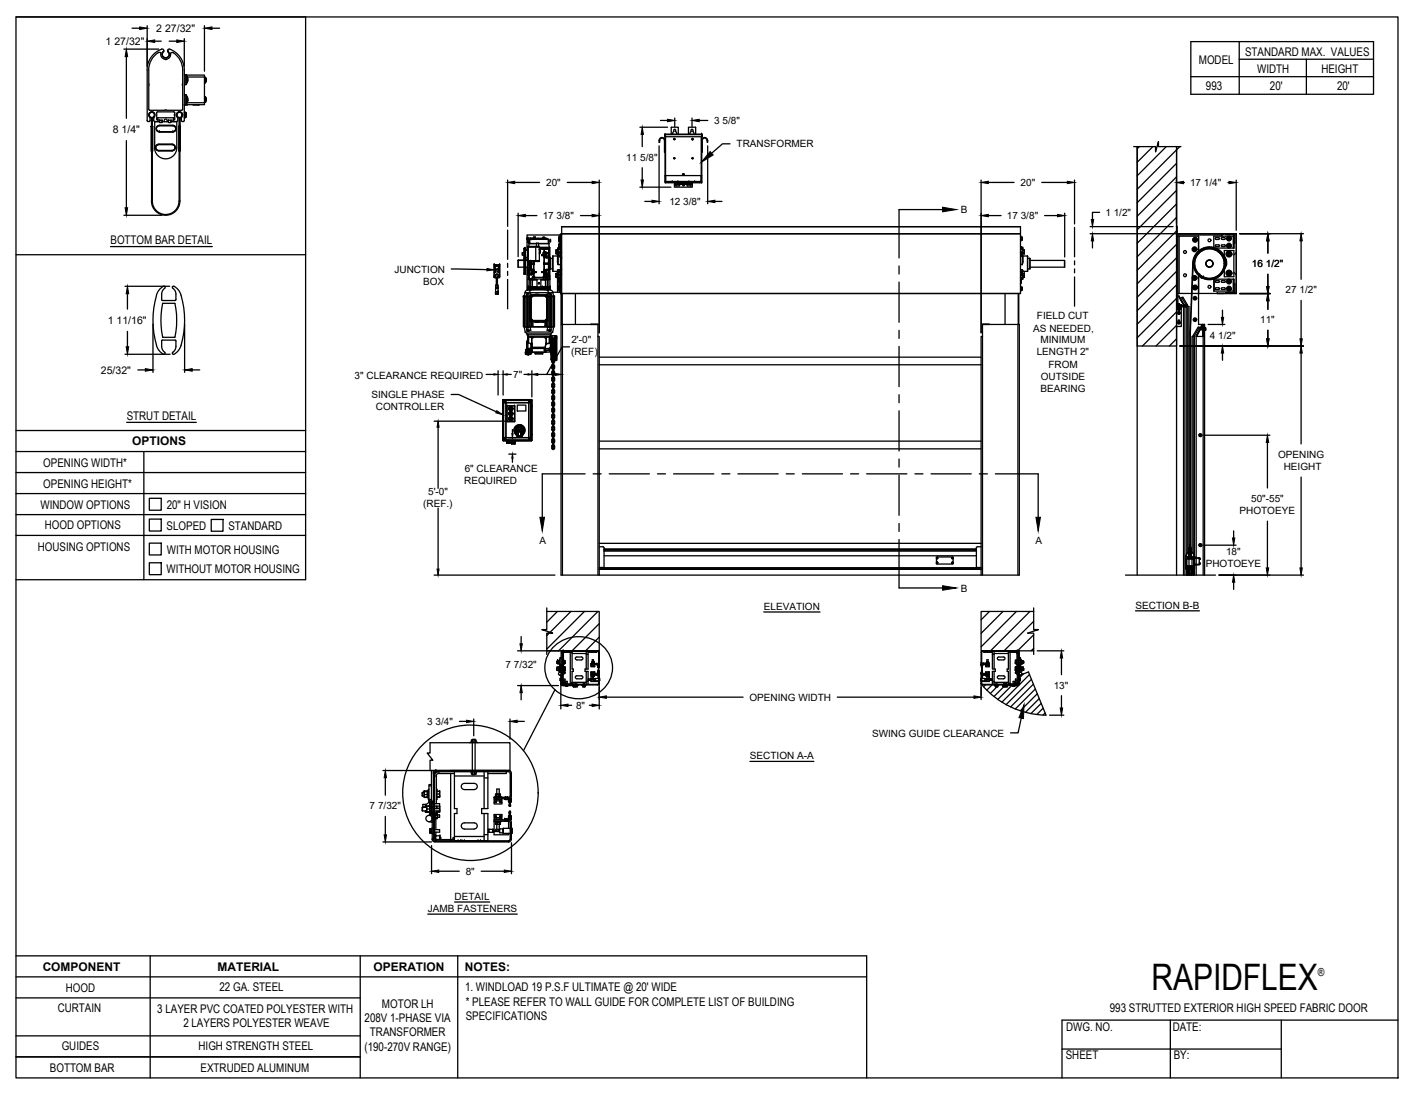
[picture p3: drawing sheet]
<svg xmlns="http://www.w3.org/2000/svg" width="279mm" height="216mm" viewBox="0 0 279 216" stroke-linecap="round" stroke-linejoin="round" font-family="sans-serif">
<defs><g id="words">
<text font-size="7.2" x="227.2" y="195.5">RAPIDFLEX</text>
<g font-size="2.4">
<text x="245.7" y="11.1">STANDARD MAX. VALUES</text>
<text x="236.6" y="12.7">MODEL</text>
<text x="238" y="17.8">993</text>
<text x="248.1" y="14.4">WIDTH</text>
<text x="250.6" y="17.8">20'</text>
<text x="260.7" y="14.4">HEIGHT</text>
<text x="263.8" y="17.8">20'</text>
<text x="21.8" y="48.2">BOTTOM BAR DETAIL</text>
<text x="25" y="82.8">STRUT DETAIL</text>
<text x="26.1" y="87.8">OPTIONS</text>
<text x="8.5" y="92.1">OPENING WIDTH*</text>
<text x="8" y="100.4">WINDOW OPTIONS</text>
<text x="8.5" y="96.2">OPENING HEIGHT*</text>
<text x="32.9" y="100.4">20&quot; H VISION</text>
<text x="8.8" y="104.5">HOOD OPTIONS</text>
<text x="32.9" y="104.5">SLOPED</text>
<text x="45.1" y="104.6">STANDARD</text>
<text x="7.5" y="108.8">HOUSING OPTIONS</text>
<text x="32.9" y="113.1">WITHOUT MOTOR HOUSING</text>
<text x="32.9" y="109.2">WITH MOTOR HOUSING</text>
<text x="8.4" y="191.7">COMPONENT</text>
<text x="42.9" y="191.6">MATERIAL</text>
<text x="73.7" y="191.7">OPERATION</text>
<text x="91.7" y="191.7">NOTES:</text>
<text x="13" y="195.7">HOOD</text>
<text x="43.3" y="195.6">22 GA. STEEL</text>
<text x="91.8" y="195.6">1. WINDLOAD 19 P.S.F ULTIMATE @ 20' WIDE</text>
<text x="11.4" y="199.7">CURTAIN</text>
<text x="31" y="199.9">3 LAYER PVC COATED POLYESTER WITH</text>
<text x="36.2" y="202.7">2 LAYERS POLYESTER WEAVE</text>
<text x="71.9" y="201.7">208V 1-PHASE VIA</text>
<text x="75.4" y="198.8">MOTOR LH</text>
<text x="91.9" y="201.3">SPECIFICATIONS</text>
<text x="91.9" y="198.4">* PLEASE REFER TO WALL GUIDE FOR COMPLETE LIST OF BUILDING</text>
<text x="210.4" y="203.6">DWG. NO.</text>
<text x="219" y="199.8">993 STRUTTED EXTERIOR HIGH SPEED FABRIC DOOR</text>
<text x="231.4" y="203.4">DATE:</text>
<text x="12.2" y="207.3">GUIDES</text>
<text x="39.2" y="207.2">HIGH STRENGTH STEEL</text>
<text x="71.9" y="207.4">(190-270V RANGE)</text>
<text x="73" y="204.5">TRANSFORMER</text>
<text x="210.3" y="209.1">SHEET</text>
<text x="231.6" y="209">BY:</text>
<text x="9.8" y="211.5">BOTTOM BAR</text>
<text x="39.6" y="211.6">EXTRUDED ALUMINUM</text>
</g>
<text font-size="2.2" x="260.1" y="192.6">®</text>
<g font-size="2.1">
<text x="20.8" y="8.8">1 27/32&quot;</text>
<text x="30.8" y="6.3">2 27/32&quot;</text>
<text x="22.3" y="26.3">8 1/4&quot;</text>
<text x="21.3" y="63.9">1 11/16&quot;</text>
<text x="19.9" y="73.7">25/32&quot;</text>
</g>
<g font-size="2">
<text x="140.9" y="24.5">3 5/8&quot;</text>
<text x="145.4" y="29.1">TRANSFORMER</text>
<text x="123.6" y="31.7">11 5/8&quot;</text>
<text x="107.8" y="36.7">20&quot;</text>
<text x="132.1" y="40.4">12 3/8&quot;</text>
<text x="201.4" y="36.7">20&quot;</text>
<text x="234.8" y="36.7">17 1/4&quot;</text>
<text x="107.1" y="43.2">17 3/8&quot;</text>
<text x="189.6" y="42.1">B</text>
<text x="198.7" y="43.2">17 3/8&quot;</text>
<text x="218.1" y="42.6">1 1/2&quot;</text>
<text x="77.9" y="53.8">JUNCTION</text>
<text x="247" y="52.7">16 1/2&quot;</text>
<text x="83.5" y="56.2">BOX</text>
<text x="253.7" y="57.9">27 1/2&quot;</text>
<text x="203.9" y="65.4">AS NEEDED,</text>
<text x="204.6" y="63">FIELD CUT</text>
<text x="248.6" y="63.8">11&quot;</text>
<text x="112.7" y="70.1">(REF)</text>
<text x="112.7" y="67.8">2'-0&quot;</text>
<text x="204.6" y="70.1">LENGTH 2&quot;</text>
<text x="205.3" y="67.8">MINIMUM</text>
<text x="238.7" y="66.8">4 1/2&quot;</text>
<text x="70" y="74.7">3&quot; CLEARANCE REQUIRED</text>
<text x="101.3" y="74.6">7&quot;</text>
<text x="205.3" y="77.3">BEARING</text>
<text x="205.4" y="74.9">OUTSIDE</text>
<text x="206.9" y="72.5">FROM</text>
<text x="73.3" y="78.6">SINGLE PHASE</text>
<text x="74.2" y="80.9">CONTROLLER</text>
<text x="91.6" y="95.5">REQUIRED</text>
<text x="91.7" y="93.1">6&quot; CLEARANCE</text>
<text x="252.2" y="90.4">OPENING</text>
<text x="253.3" y="92.8">HEIGHT</text>
<text x="83.5" y="100">(REF.)</text>
<text x="84.5" y="97.6">5'-0&quot;</text>
<text x="244.6" y="101.5">PHOTOEYE</text>
<text x="246.9" y="99.1">50&quot;-55&quot;</text>
<text x="106.5" y="107.4">A</text>
<text x="204.3" y="107.4">A</text>
<text x="237.9" y="112">PHOTOEYE</text>
<text x="241.9" y="109.6">18&quot;</text>
<text x="189.6" y="116.8">B</text>
<text x="150.7" y="120.4">ELEVATION</text>
<text x="224" y="120.1">SECTION B-B</text>
<text x="99.7" y="131.9">7 7/32&quot;</text>
<text x="207.9" y="135.9">13&quot;</text>
<text x="84.3" y="143.1">3 3/4&quot;</text>
<text x="113.7" y="139.9">8&quot;</text>
<text x="147.9" y="138.3">OPENING WIDTH</text>
<text x="148" y="149.8">SECTION A-A</text>
<text x="172.1" y="145.4">SWING GUIDE CLEARANCE</text>
<text x="72.9" y="159.7">7 7/32&quot;</text>
<text x="91.9" y="172.6">8&quot;</text>
<text x="84.4" y="180">JAMB FASTENERS</text>
<text x="89.7" y="177.6">DETAIL</text>
</g>
</g></defs>
<!-- layer: ANNOTATIONS -->
<g fill="none" stroke="#000" stroke-width=".25">
<path d="M24.4 9.7h6.9M24.9 11.2v12.1M26.1 5.6h1.5M29 5.1v8M30.5 8.1h1.3M33.4 8.1h1.5M36.4 7.6v5.5M40.3 5.1v9M41.8 5.6h1.5M24.9 27.7v13.3M100.2 35.5v9.2M101.6 36h4.9"/>
<path d="M111.9 36h4.9M118.2 35.5v30.2M126.3 25.1h5.4M126.3 36.9h6.1M126.7 26.5v2.4M126.7 33.1v2.4M127.2 39.8h1.5M130 28.8v11.4M130.3 23.8h1.4M133.1 23.3v1.7M136.5 23.3v1.7M138 23.8h1.7"/>
<path d="M139.6 28.8v11.4M141.1 39.8h1.4M144 28.4h-1.4l-2.2 1.8M193.6 35.5v30.2M195 36h5.1M205.5 36h5.1M212 35.5v8.7M232.1 35.6v8.4M233.5 36h.2M242.3 36h.2M243.9 35.6v9.8M24.4 42.5h7.6"/>
<path d="M24.7 56.5h8.8M25.1 58v3M89 53.1l7.1 .1M102.2 42.1v8.6M103.7 42.5h2.2M114.5 42.5h2.3M195 42.5h2.5M206.1 42.5h2.6M210.1 42.1v8.6M215.1 44.7h16.4M215.1 46.1h28.1M215.6 47.5v1.4"/>
<path d="M217 41.9h-1.4v1.4M244.6 57.9h6M244.6 46.1h12.6M250.2 47.5v2.5M250.2 54.1v2.4M250.2 59.4v1.6M256.7 47.5v7.6M256.7 59.3v7.6M24.7 69.9h8.9M25.1 65.4v3M27.2 73h1.5M30.2 64v9.5"/>
<path d="M36.4 64v9.5M37.9 73h1.5M89 77.9h1.5l7.4 3.4M95.9 73.9h1.6M98.3 73.2v4.8M99.3 73.2v4.8M100.1 73.9h.8M103.4 73.9h.8M104.9 73.2v5.1M106.1 73.9h3.5M112.4 68.5h-1.5l-3 5.4M232.9 68.3h24.3"/>
<path d="M238.4 64h3.3M241.2 61.2v1.4M241.2 69.7v1.4M250.2 65.2v1.7M256.7 69.7v17.9M85.7 83.1h15.8M86.4 84.3v12.1M100.4 89.6h1.4M100.4 86.4h1.4M101.1 84.8v.8M101.1 90.4v.8M237.6 85.9h13"/>
<path d="M250.1 87.3v9M256.7 94.1v18M85.7 113.5h23.8M86.4 100.3v12M237.6 107.6h6.3M240.5 113.5h16.7M243.4 104.8v1.4M243.4 114.9v1.4M250.1 102.8v9.3M102.1 128.4h8.3M102.1 135.3h8.1M102.8 125.6v1.4"/>
<path d="M102.8 136.7v1.4M110.7 134.1v5.8M112.1 139.2h.7M116.3 139.2h.5M118.2 134.4v5.5M119.7 137.6h26.9M150.7 120.8h11.1M165.2 137.6h27M193.6 135.6v2.4M204.7 128.4h5.2M209.4 129.9v3.2M209.4 137.3v2.4"/>
<path d="M224 120.5h12.7M75.6 152.1h9.5M76 153.5v3.4M90.7 142.4h1.4M93.5 141.9v3.3M100.6 141.9v4M102 142.4h1.5M148 150.3h12.6M201.5 141.7l-.6 2.9h-1.5M207.1 141.1h2.8M75.6 166.2h9.6M76 161.1v3.7"/>
<path d="M85.2 166.9v5.5M86.6 171.9h4M89.7 178h6.9M95 171.9h4.5M100.9 166.3v6.1M84.4 180.4h17.7"/>
</g>
<!-- layer: STANDARD MOTOR LH -->
<g fill="none" stroke="#000" stroke-width=".25">
<path d="M223.7 28.9h4.3v1.1l.6-2v.9h4.4M224.4 28.9v84.6M224.8 28.9l-.4 .5M227.5 28.9l-3.1 3.1M230.1 28.9l-5.7 5.8M232.2 28.9v84.6M232.2 32.2l-7.8 7.8M232.2 34.9l-7.8 7.8M232.2 37.6l-7.8 7.7M232.8 28.9l-8.4 8.5M102.2 52.7h.1M102.2 51.4l.1 1.3"/>
<path d="M102.3 52.7h1.1M102.3 51.3h1.1M102.3 51.3l-.1 .1M103.1 49.9h.3M103.1 49.9v.4h.3M103.1 49.9v.4M103.3 58.5h.1M103.3 58.5h.2M103.4 53.9h.1M103.4 51.1h.3M103.4 51.4h-1.2M103.4 58.5h.1"/>
<path d="M103.5 58.4l-.1 6.1 .2 1M103.5 58.4h.4M103.5 58.5h.1M103.6 50.1h.1M103.5 49.9h.1h-.1M103.5 49.8l.1 .1zM103.5 50.3l.1 .1M103.5 49.6h.1h-.1M103.5 49.4h.1h-.1M103.5 50.8h.1M103.5 49.2l.1 .1zM103.5 49.1h.1"/>
<path d="M103.5 49h.1zM103.5 51.2h.1h-.1M103.5 49.6h.1M103.5 50.6h.1M103.5 49.4h.1M103.5 51.2h.1M103.5 49v5.1h-.1v-5.1h.3v5.1l-.1-5.1M103.5 54h.1M103.5 53.8h.1M103.6 51h-.1h.1M103.6 50.9l-.1 .1h.1M103.6 51.1h-.1"/>
<path d="M103.6 49h.1M103.6 57.8h5.5M103.6 53.9h.1M103.6 57.8l-.1 .6M103.7 50.8h.4M103.7 49.4h.4M103.7 52.7h.4M103.7 51.4h.4M103.7 51.3h.4M103.7 49.4h.1M104 50.8v.5M104 52.7v4.5"/>
<path d="M104 47.2h.1M104.1 48.6h.1v8M104.1 48.6v5.7h.1M104.1 48.6h2.3v3h-2.2v-3M104.1 47.2l.4 .1M104.1 50.3h.1M104.1 48.8h4.3M104.1 49.8h.1M104.1 50.4h.1M104.1 51.4h2.3M104.1 51.6h.1M104.1 51.7h.1"/>
<path d="M104.1 54.2h.1M104.1 57.2l-.4 .2-.1 .4M104.1 47.3v.6h.4M104.1 58.5h-.8h.5v6M104.1 58v-.1l.2 .1M104.1 58.4v6.2h-.2M104.1 57.1v.1M104.1 56.7h.1M104.1 56.7v.5h.3h-.3M104.1 56.9l.1 .1M104.1 56.9h4.5M104.1 56.7h.7"/>
<path d="M104.1 56.9v.1M104.1 57h.1M104.1 57h1.1v.2M104.2 47h.1M104.2 47h-.2v.2M104.2 57h.1M104.2 57h4.3M104.2 57h-.1M104.2 58v.4M104.2 47.6v.2zM104.2 48.9h.1M104.2 58.5v6"/>
<path d="M104.2 50.3h.1M104.2 49.9h.1M104.2 47.8h.1M104.2 56.7v.1h1.4v-.1M104.2 49.8v.6M104.2 49.8l-.1 .1M104.2 56.7h.6M104.2 56.7l.1 .1M104.2 56.7h.1M104.3 57h.1M104.3 56.6l-.2 .1M104.3 56.6h.1"/>
<path d="M104.3 56.6l-.1 .1M104.3 56.8h-.1M104.3 56.8h1.3M104.3 56.8h.1M104.3 58.4v.1M104.3 55l.1 .1M104.3 54.2l.1 .8M104.3 54.2v-.9v1.7M104.3 55h.1M104.3 53.3h.6M104.4 57h2.1M104.4 55.1h.1"/>
<path d="M104.4 53.5v.4zM104.4 55.1h-.2M104.4 48.1l-.1 .5M104.4 55v.1M104.4 53.3h.5M104.4 54.2h-.1M104.4 51.6v1.7M104.4 54.1h.5M104.4 53.7h.5M104.4 48.1h1.5M104.4 47.2v.7M104.4 47.2h.1"/>
<path d="M104.4 52.1v1.2M104.4 55.1l.2 .1M104.4 55.1h.2M104.4 54.2h.1M104.4 53.2l.6 .1 .1 .4M104.4 55h.1M104.4 55l.7 .1M104.4 54.2h.5h-.5M104.4 54.2v.9M104.4 51.9v.2M104.4 51.9h.1M104.4 51.9v.1"/>
<path d="M104.4 51.9l1 .1h-.2M104.4 51.6v.3M104.4 57l.1 .4 .6-.2h2.5l.6 .2v-.4M104.4 52l.8 .1h-.8M104.4 52l.9 .1M104.5 53.2h.1M104.5 52.1h.1M104.5 51.9h.1M104.5 51.6v.3M104.5 52.1v1.1M104.5 53.2h.4M104.5 51.9h.8"/>
<path d="M104.5 47.9h.1M104.5 47.2h3.7v.8M104.5 47.3v.7M104.5 52.9h.1M104.5 53h.1M104.5 53.1h.1M104.6 52.4h.1M104.5 52.8h.1M104.5 52.3h.1M104.6 52.6h.1M104.5 52.7h.1M104.5 52.2h.1"/>
<path d="M104.6 52.7h.1M104.5 55.2h.1M104.5 52.5v.1M104.5 59.7v1.5M104.5 58.9v.9M104.5 58.6l-.3-.1v6h.3M104.5 59.8h.1M104.6 58.9l-.1 .9M104.6 58.5l-.1 .4M104.6 55.2h.1M104.6 51.9h.1M104.6 51.8h.1"/>
<path d="M104.6 51.6h.1M104.6 51.7l.1 .1zM104.5 52.6h.1M104.6 55.1v1.5l-.5 .1M104.6 55.2h1.4v1.4M104.6 55.1h.5M104.6 47.2l-.1 .1M104.6 52.3h.1M104.6 53h.1M104.6 52.5h.1M104.6 52.8h.1M104.6 52.9h.1"/>
<path d="M104.6 47.2h.1M104.6 58.4v4.8M104.6 57v.4M104.7 58.2v-.2h-.8v.4h.7M104.7 51.9h.1M104.7 51.6h.1M104.7 53.1h.1M104.7 52.3h.1M104.7 52.4h.1M104.7 53h.1M104.7 52.9h.1M104.7 52.7h.1"/>
<path d="M104.7 52.8h.1M104.7 52.6h.1M104.7 52.5h.1M104.7 58.7v4.3M104.7 51.6h-.1M104.7 58.6l.1-.1v.2zM104.7 58.3h3.3l.1 4.9-.2 .2h-3.2zM104.7 51.8h.1M104.7 51.8v.1M104.7 51.7v.1M104.7 51.7h.1M104.7 47.2h.1"/>
<path d="M104.7 47.2h.3zM104.7 52.8v.1M104.7 58.7l.3-.3 2.6-.1 .3 .3v4.4l-.3 .3M104.7 47h-.5l-.1 .2M104.7 47.2v.2M104.7 47.2h.4M104.8 53h.1M104.8 53.1h.1M104.8 52.8h.1M104.8 52.7h.1M104.8 52.3h.1M104.8 52.9h.1"/>
<path d="M104.8 52.6h.1M104.8 52.2h.1M104.8 52.4h.1M104.8 52.5h.1M104.8 58.7v4.3M104.8 56.8h.1M104.8 47.2h-.1M104.8 58.1l-.3 .3M104.8 58.5h.1M104.8 58.3h3.1M104.8 56.8h.4M104.8 56.6h.1"/>
<path d="M104.8 56.6l-.6 .1M104.8 56.6h-.2M104.9 52.9h.1M104.9 52.5h.1M104.9 53h.1M104.9 52.7h.1M104.9 52.3h.1M104.9 52.4h.1M104.9 52.6h.1M104.8 56.6v.2M104.9 53.9v.2h-.6M104.9 53.4h.1v.6h-.1"/>
<path d="M104.9 53.3v.2h.1M104.9 53.5h.1M104.9 53.5v.4M104.9 53.9h.1M104.9 56.8h.1M104.9 53.2l.2 .1M104.9 53.2h-.5M104.9 58.4l-.1 .1M104.9 56.6h.3v.2M104.9 56.6v.2M105 47.2h.1M105 47h2.7v.2h-2.7z"/>
<path d="M105 47h-.5l-.1 .2h.2M105 58.3h.1v.1h-.2zM105 56.8h.1M105 55.2h.1zM105 55.2h-.4v1.4M105 54.1v.1M105 55.2v1.4M105.1 47.2h.1M105.1 56.8h.1M105.1 55h.1M105.1 54.7v.3M105.1 56.6h.1"/>
<path d="M105.1 58.4h2.5l.3 .3v4.3l-.3 .2h-2.5l-.3-.2v-4.3zM105.1 54.7a.19 .19 0 0 1 .2-.2 .19 .19 0 0 1 .2 .2v.4h1.7v-.4a.19 .19 0 0 1 .2-.2 .19 .19 0 0 1 .2 .2v.3M105.1 54.7v.4M105.1 53.8h.1M105.1 53.4v.2M105.1 53.3v.1M105.1 53.3h.1M105.1 54.1h.1M105.1 58.3h2.5M105.1 54.1l-.2 .1M105.1 53.7l-.1 .4-.6 .1M105.1 57.2h2.5"/>
<path d="M105.1 53.6h.1M105.1 53.8v.2M105.1 53.6l.2 .1M105.1 54v.1M105.1 54.1h.2v.4M105.1 54h.1M105.1 53.7l.1 .1M105.1 53.3h.2M105.1 53.4h.1M105.1 53.6h.2M105.1 53.8h.2M105.1 56.6v.2"/>
<path d="M105.2 56.8h-.1M105.2 56.8h.1M105.2 53.6h.2M105.2 53.8h.1M105.2 53.6h.1M105.2 53.6h-.1M105.2 57.2h.1M105.2 52.1h.1M105.2 56.8h-.4M105.2 55.2h.8M105.2 56.6h.2M105.2 56.7h.4v.1"/>
<path d="M105.2 56.7h.4M105.3 57h.1M105.3 53.6h.1M105.3 53.8h.1M105.3 53.7h.1M105.3 53.7h-.2M105.3 52.1h.1M105.3 51.9h.1M105.3 54.5h.1M105.3 54.5l-.2 .2M105.3 53.3h.1M105.3 51.6v.3"/>
<path d="M105.3 52.1v1.2M105.3 53.7h.4M105.3 53.3v.3M105.3 55.2h-.2v1.4M105.3 52.1h-.8M105.3 52h.1M105.3 53.8v.3M105.3 54.1v.4l.2 .2M105.3 51.9v1.4M105.3 46.9h.1M105.3 46.9h.3M105.3 46.9v.1"/>
<path d="M105.4 46.9h.2M105.4 53.8h-.2M105.4 52.1h.1M105.4 47.2h.1M105.4 53.6h.4v.2h-.4M105.4 53.6h.4M105.4 54.5l-.1 .1M105.4 56.6l-.1 .2M105.4 56.6l.2 .1M105.5 54.7h1.7M105.5 58.1h.9zM105.5 47.2h.1"/>
<path d="M105.6 56.8h.1M105.6 46.9h.1M105.6 46.9v.1M105.7 48.6v3M105.7 53.7l.1 .1M105.7 53.7l-.3 .1M105.8 47.2h.1M105.9 48.6v-.6h.3l.1 .6M105.9 48l-1.5 .1M106 56.6h-1.2M106.2 47v.2M106.2 48h2"/>
<path d="M106.2 48.1h2.1M106.3 55.9h.1M106.3 57h2.3M106.4 49.2v.1M106.4 50h.1M106.4 49.3h.1M106.5 49.9l-.1 .2M106.5 50h.1M106.5 49.9h.1M106.5 49.9v.1M106.5 50l-.1 .1M106.5 49.1h.1"/>
<path d="M106.5 49.1v.3M106.5 49.4h.1M106.5 49.4l.1 .3-.1 .2M106.5 49.4l.1 .2-.1 .3M106.6 49.1h.5M106.6 49.1v.3M106.6 49.1h-.1M106.6 49.1h.1M106.6 49.1h1.5M106.7 56.6h1.8M106.9 53.6l.1 .1M106.9 50.4l.4 .1"/>
<path d="M106.9 53.8h.4M106.9 50.3h.5M106.9 47.2h.1M107 50.4h.4M107 53.7h.4M107 56.6l-1.4 .1M107 56.6h.1M107 56.6l.1 .1M107 56.6h.3M107 56.7l.1 .1h1.3l.1-.1M107 56.7l.1 .1M107 56.7h.5"/>
<path d="M107 50.3h.1M107.1 56.7l.3 .1M107.1 56.7h.1M107.1 50.3h.5M107.1 46.9h.2M107.1 46.9v.1M107.1 56.8h.1M107.1 56.8h1.3M107.1 49.1l.3 .1v.6M107.1 49.1h.3M107.1 49.1h.1M107.1 47.2h.1"/>
<path d="M107.2 50.3h.1M107.2 49.9h.4M107.2 54.7h.1M107.2 56.6l.1 .2M107.3 56.6h.2M107.3 53.6h-.4v.2h.4M107.3 53.6l-.3 .1M107.3 54.5v.1M107.3 50.5h.1M107.3 53.6h.1M107.3 53.8h.1M107.3 51.9v.1"/>
<path d="M107.3 47.2h.1M107.3 50.4h.2M107.3 53.8h.2M107.3 49.8h.1M107.3 52.1h.1M107.3 46.9h.1M107.3 51.9l.1 .1M107.4 52.1h.1M107.3 46.9v.1M107.4 53.6h.1M107.4 53.8h.1M107.4 49.8h.1"/>
<path d="M107.4 49.8l-.2 .1v.4h-.3v.1l.4 .1M107.4 50.7h.1M107.4 50.8v2.5M107.4 54.5h.1M107.4 54.5l-.2 .2M107.4 51.9h.1M107.4 51.9v.1M107.4 54.1h.1M107.4 50.8h.1M107.4 53.3h.1M107.4 53.3v.3M107.4 50.5v.3"/>
<path d="M107.4 53.8v.7M107.4 50.5h.1M107.4 50.4v.1M107.4 55.2h.2l.1 1.6M107.4 52h.8M107.4 52h.1M107.4 50.5h.1v.2M107.4 50.4h.1M107.4 53.8v.3M107.4 50.3l.2 .1M107.4 53.7h.2M107.4 50.3h.2"/>
<path d="M107.4 53.7h.1M107.4 49.1v.1M107.4 49.2h.1M107.4 49.1h.9M107.4 54.1h.2M107.4 50.8h.2M107.4 52.1h.8M107.4 49.1v.7M107.4 50.8v1.1M107.4 52.1v1.2h.2M107.4 54.1v.4M107.4 56.8h.5"/>
<path d="M107.4 56.8h.1M107.4 55.2h-.7M107.5 56.8h.3M107.5 56.8v-.2h.3v.2M107.5 52.1h.8M107.5 52.1h-.2h.9M107.5 56.8h.1M107.5 54.6h.1M107.5 57v.2M107.5 53.6h-.2M107.5 54.6l.1 .1M107.5 54.5v.1"/>
<path d="M107.5 53.8l.1 .2M107.5 53.6h.1M107.5 50.4v.1M107.5 50.4h.1M107.5 50.4l.1 .1M107.5 53.8h.1M107.5 49.9h.1M107.5 49.8h.1M107.5 49.8v.1M107.5 50.7l.1 .1M107.5 49.8h.8M107.5 53.4v.2"/>
<path d="M107.6 56.8h.1M107.6 50.6l-.1 .1M107.6 54h-.1M107.6 53.8v.2M107.6 50.5v.1M107.6 53.6l-.2 .1M107.6 50.6v.2M107.6 54l.1 .2M107.6 49.9h.1M107.6 53.4h.1M107.6 53.8h-.2M107.6 50.5h.1"/>
<path d="M107.6 50.5h-.1M107.6 50.4h-.1M107.6 53.7l-.1 .1M107.6 50.7l.7 .2M107.6 50.4h.1M107.6 53.7l.1 .4 .6 .1M107.6 50.3v.1M107.6 53.8h.1M107.6 53.6v.1M107.6 50.3h.1M107.6 53.3v.1M107.6 50.8l.2 .1"/>
<path d="M107.6 47v.2M107.6 53.3h.1M107.6 58.3l.2 .1M107.6 55l.5 .2h-1.4v1.4M107.6 50.4l.1 .4h.5M107.6 53.6h.1M107.6 53.4l-.1 .2M107.6 50.8h.1M107.6 58.3v.1h.2M107.6 55h.1M107.6 55.1h.1M107.6 55.2h.1"/>
<path d="M107.6 54.7v.3h.2M107.6 47.2h.1M107.6 55v.1M107.6 47.2h.4M107.7 54.1l-.1 .2 .1-.1M107.7 56.8h.1M107.7 56.6h.1M107.7 50.6h.1M107.7 55.2v1.4M107.7 53.9h.1M107.7 47.2h-.1M107.7 47.2h.1"/>
<path d="M107.7 54.5l-.2 .1M107.7 54.2h.1M107.7 48.9h.8v7.7M107.7 49.1h.1M107.7 49.1h.2M107.8 58.4l.1 .1M107.8 54.4l-.3 .1M107.8 53.2l-.2 .1M107.8 56.8h.1M107.8 54.2h.6M107.8 49.9h.1M107.8 53.2h.4"/>
<path d="M107.8 49.9l-.2 .1v.3M107.8 54.2h.5M107.8 50.8l.4 .1M107.8 53.2h.5M107.8 53.3h.5zM107.8 50.6v.1h.5M107.8 50.1h-.1v.5h.1M107.8 53.4h-.1v.6h.1M107.8 53.3v.2h-.1M107.8 53.9h.1M107.8 53.5v.4M107.8 50.1v.5"/>
<path d="M107.8 50.4h.5M107.8 53.9v.2h.6M107.8 50.7h.5M107.8 53.7h.5M107.8 56.6h.7M107.8 55.1h.1M107.8 56.7h.8M107.9 58.1l.2 .3M107.9 56.8h.1M107.9 58.5v.2h.1M107.9 58.5l.1 .2M107.9 49.1h.1"/>
<path d="M107.9 47.2h.1M107.9 54.4h.1M107.9 54.3h.1M107.9 54.3l-.4 .2M108 47.2h.1M108 58h.5v.4M108 58.7v4.3M108.1 58.4v4.8M108.1 57v.4M108.1 55.2v1.4M108.1 49.1h.2M108.1 55.1h.1"/>
<path d="M108.1 55.2h.1M108.1 48.9v.2M108.1 54.3h.2M108.1 58.4h.1M108.1 58.5v6l-.3-.1M108.1 55.2h-.4M108.1 58.4h.4M108.1 58.6l.4-.1v6l-.4-.1M108.2 54.4h.1M108.2 55.1h-.1M108.2 55.1h.1M108.2 47.3h.1"/>
<path d="M108.2 55h.1M108.2 53.2h.1M108.2 52.1h.1M108.2 51.9h.1M108.2 50.9h.1M108.2 50.9v1h-.8M108.2 52.1v1.1M108.2 48l.1 .1M108.2 48.9l.1 .2M108.2 52l.1 .1M108.3 47.3h.1M108.3 47.3v.5"/>
<path d="M108.3 52.1h.1M108.3 51.9l-.1 .1M108.3 50.9h.1M108.3 53.2h-.1M108.3 47.4h.3M108.3 55.1h.1M108.3 49.1l-.9 .1M108.3 50.7v2.6M108.3 55.1l-.2 .1M108.3 52l-.8 .1M108.3 53.2l-.6 .1-.1 .4M108.3 49.9h.1"/>
<path d="M108.3 49.8v.1M108.3 49.9h-.7M108.3 55h.1M108.3 54.3h.1M108.3 54.4h.1M108.3 54.2h.1M108.3 54.2v.1M108.3 54.3h-.4M108.3 55.1h.2M108.3 49.1v.7M108.3 54.3v.1M108.3 54.9v.1"/>
<path d="M108.3 48.1l.1 .7M108.3 48.1h.1M108.3 49.9h-.6l-.1 .4M108.3 49.1h.1M108.3 54.9h.1M108.3 50.1v.5zM108.3 54.5h.1M108.3 53.5v.4zM108.3 54.9v.2M108.4 54.9l-.1 .2M108.4 49.1v5.4M108.4 55l-.1 .1"/>
<path d="M108.4 49.1v.8M108.4 49.9v.8M108.4 53.3l-.1 1.2M108.4 49.9h.1M108.4 49.9h-.1M108.4 50l-.7 .1M108.4 54.9h-.1M108.4 54.5v.4M108.4 57h.1M108.4 58h-.4v.2M108.4 56.8h.1M108.4 58v-.1l.2 .1"/>
<path d="M108.4 58.4v.1M108.4 58h.4M108.4 48.8l-2 .1M108.4 56.6v.2M108.5 56.7l-.6 .1M108.5 58.5v6M108.5 54.6h.1M108.5 55.1h.1M108.5 57h.1M108.5 50.9h.1M108.5 53.1h.1M108.5 56.6l.1 .1"/>
<path d="M108.5 56.6h.1M108.6 57.1l-.4 .1M108.6 57h.1M108.6 56.7h.1M108.6 57.2h.1M108.6 56.7v.2M108.6 57v.2M108.6 56.9l-.1 .1M108.6 57.2l.4 .2 .1 .4M108.6 50.9h.1M108.6 53.1h-.1M108.6 58.4v6.2h.2v.6h-.3v-.6h-.4"/>
<path d="M108.6 53.1h.1M108.6 50.9v2.2M108.6 58.5h.8M108.6 53v.1M108.6 47.4h.1M108.6 47.4v.3l-.4 .1M108.6 58h.2v.4h-.3M108.6 51h.1M108.8 58.4h.4M108.9 58.5v6M109.1 51h-.5v2.1h.5M109.1 57.7h1.5"/>
<path d="M109.1 57.8l.1 .6M109.1 50.5v3M109.1 50.5v3.1h.9M109.2 58.5h.1M109.2 58.4v.1M109.2 58.5v6M109.4 58.5h-.2h.2M109.4 58.5h.1M109.4 58.5v6h-.8M109.7 49.4v.5M109.7 54l.4 .1M109.7 49.4v.7"/>
<path d="M109.7 54v.8M109.7 54.1v.4h.4M109.7 54.5v.3h.4M109.7 49.3v.1M109.7 53.9v.1M109.7 49.5h.4M110 53.5h.1M110 53.5v.1M110 50.1l.1 2.1v-.6M110 53.5v.4M110 54.8v2.9M110 51.6h.1"/>
<path d="M110 54.7l.1 .1M110 50.5h-.9M110 54.8l.1 .3h.2M110 55.1h.1M110 54.8l.1 .3M110 54.7h.6M110.1 49.8h.1M110.1 49.9l-.4 .1v.1h.4M110.1 49.3l-.4 .1M110.1 53.9l-.4 .1M110.1 53.6v-.4v1.6M110.1 48.9v.3"/>
<path d="M110.1 49.3v2.3M110.1 53.6v1.2M110.1 54.9h.2M110.1 49.2l-.1 .1M110.1 49.2v3h.5M110.1 49.2h.5M110.1 54.8h.5M110.2 49.8v.7M110.2 54.1v.2h.3M110.2 49.9v.5h.3M110.2 50.4v.1h.3M110.2 53.5v.8"/>
<path d="M110.2 49.7v.1M110.3 48.2v1h-.2v-.3h.2M110.3 56.5h.1M110.3 48.3h.2M110.3 56.7v.5M110.3 57.2l.2 .1M110.3 47.6h.1M110.3 48.8h.1M110.3 55.8v.1M110.3 57.2v.1M110.3 56.5v.7M110.3 46.9v.3"/>
<path d="M110.3 48.3v.5h.2M110.3 46.8v.8h.2h-.2v-.2M110.3 46.9h.2M110.3 55.4h.2M110.3 48.6h.2M110.3 48.2h.1M110.3 55.3h.1M110.3 56.7h.1M110.3 54.8v1M110.3 55.7h.2M110.3 56.8h.2M110.3 57.1h.2"/>
<path d="M110.3 46.4v.4M110.3 47.6v.6M110.3 48.8v.4M110.3 54.8v.5M110.3 55.9v.6M110.3 57.3v.4M110.3 56.2h.3M110.5 53.7l-.3 .1v.3h.3M110.5 53.5h-.3v.2M110.5 49.7l-.3 .1v.1h.3M110.5 56.5h-.2v.2M110.5 56.5h-.2"/>
<path d="M110.5 47.2l-.2 .1 .2 .1M110.5 48.2l-.2 .1M110.5 55.3h-.2v.5l.2 .1M110.5 56.7h-.2M110.5 46.8h-.2v.1M110.5 47.6h.1M110.5 56.5h.1M110.6 53.2h-.5l-.1 .3M110.6 46.4h-6.6v3M110.6 55.1v.9M110.6 46.6v1.2M110.6 48v1"/>
<path d="M110.6 56.3v1.1M110.6 49.8h.2M110.6 50.8h.2M110.6 52.7h.1M110.6 49.6h-.1v1.1h.1M110.6 53.3h-.1v1.2h.1M110.6 54.2h.2M110.6 53.3h.2M110.6 51.4h.1M110.6 51.3h.1M110.7 53.1h.1M110.7 51h.1"/>
<path d="M110.7 51v2.1M110.8 57.9h90.6v-13.2h-90.6v19.3M110.8 58h-.1v5.9h.1M110.8 46.1h90.6h-90.8v11.8h90.8M110.9 57.9v6.1M113.5 57.9v6.1M198.3 57.9v6.1M200.9 57.9v6.1M201 57.9v6.1M201.3 56l.1 .1M201.4 49.9h.2v.1v.3h-.2M201.4 49.7h.2v.2"/>
<path d="M201.4 53.7h.2v.1v.3h-.2M201.4 53.5l.2 .1M201.4 55.4l.1 .1v.2h-.1M201.4 46.6v1M201.4 56.5v.9M201.4 49.2h.3M201.4 49h.1M201.4 54.8h.3M201.4 55h.1M201.4 53.2h.3M201.4 55.3h.1M201.4 52.2h.3"/>
<path d="M201.4 56.8h.3v.1v.2h-.3M201.4 56.7h.3M201.4 46.9h.3v.2v.1h-.3M201.4 46.8h.3v.1M201.5 55.7v.2h-.1M201.5 55.3h.1M201.5 54.8v1.1M201.5 55.3v.1M201.5 55.8h.1M201.5 48.9h.3v.3M201.5 54.9h.3M201.5 54.8v.5"/>
<path d="M201.6 50.3v.2h-.2M201.6 54.1v.2h-.2M201.6 53.5v.1M201.6 53.6v.1M201.6 53.6v.7M201.7 57.1v.2h-.3M201.7 47.2v.2h-.3M201.7 56.7h.1M201.7 46.8h.1M201.7 56.7v.1M201.7 56.7v.5M201.7 46.8v.6"/>
<path d="M201.7 47.3v.1M201.7 49.2l.1 .1M201.7 53.2l.1 .3M201.7 53.2l.1 .4M201.7 49.2v3M201.7 53.2v1.6M201.8 54.7l-.1 .1M201.8 51.6h.1M201.8 49.8h-.2v.7M201.8 54.7h-.4M201.8 50.5h.1M201.8 49.5l.3 .1v.3h-.3"/>
<path d="M201.8 54.4l.3 .1v.2h-.3M201.8 54h.3v.4M201.8 54h.3M201.8 55.1h.1M201.8 53.6v1.2M201.8 54.7v.4h-.3M201.8 54.7v.4M201.8 48.9v.4l-.3-.1v-.5v.5M201.8 48.9h.1M201.8 53.5v.1M201.8 53.5h.1M201.8 50.5l-.1 1.7"/>
<path d="M201.8 50.5h.9M202.1 49.9v.2h-.3M202.1 49.3v.1M202.1 54h.1M202.1 49.4v.1M202.1 49.4l-.3-.1-.1 2.9M202.1 54v.7M202.1 49.4v.7M202.7 50.5v3M202.7 50.5v3.1l-.9-.1M202.8 51h.4v2.1M202.8 53.1h.4"/>
<path d="M203.2 51h.1M203.2 51v2.1M203.2 51.4h6.8v1.3M210 51.4v1.3h-6.8M232.1 46.1h.1M232.1 44.7h.1M232.2 59.7v.1M232.2 40.2l-7.8 7.8M232.2 42.9l-7.8 7.8M232.2 45.6l-7.8 7.7M232.2 48.2l-7.8 7.8M232.2 50.9l-7.8 7.8"/>
<path d="M232.2 53.6l-7.8 7.7M232.2 56.2l-7.8 7.8M232.2 58.9l-7.8 7.8M232.2 46.6h4.3v2.9M232.2 46.1h11.7M232.2 46.4h8.9M232.2 44.7h.1M232.2 44.7v1.4h11.7M232.2 44.7v1.3zM232.3 46.6v13.9h1.5M232.3 57.9h3M232.4 57.9v2.3"/>
<path d="M232.4 46.6v11.3M232.5 60h.2M232.5 60v.2M232.7 46.6v11.3M232.7 60v.2M233.2 58.7l.2-.1 1 1.8v48.6M235.4 57.9h8.5M235.4 52h.1M235.4 52l-.5 13.9v42.6M235.7 49l-.2 .2 .2 .2M235.7 54.7l-.2 .2 .2 .1M235.9 54.7a.31 .31 0 0 0-.4-.1 .31 .31 0 0 0 0 .5 .33 .33 0 0 0 .4 0 .33 .33 0 0 0 .1-.3"/>
<path d="M236 49.3h.1M236 54.8h.1M236 49.3a.33 .33 0 0 0-.4-.4 .33 .33 0 0 0-.2 .5 .33 .33 0 0 0 .6 0l-.1-.1M236.1 47.4v.1M236.1 47.4a.32 .32 0 0 0-.2-.4 .32 .32 0 0 0-.4 .2 .32 .32 0 0 0 .2 .4l.4-.1M236.1 56.6a.33 .33 0 0 0-.6-.1 .34 .34 0 0 0 .3 .6 .33 .33 0 0 0 .3-.5v.1M236.1 56.6h.1M236.5 54h.1M236.5 54.4v9.6h.7M236.5 49.6v.1M236.5 50v.1M236.7 54.3h.1"/>
<path d="M236.7 54.2v.1M236.8 54.6l.5 .3M236.9 54.4h.1M237.3 49.4l-.2 .2M237.4 54.7h.1M237.5 54.7h.1M237.7 54.8h.1M239.5 48.9v-2.3h3.9v2.4M239.5 48.9v.1M239.5 55.1v2.3h4M239.6 55.1h3.9l-.1 2.6M239.6 49h.1"/>
<path d="M239.6 55.1v2.3M239.6 49.3h.1M239.8 49.3v.1M239.9 49.4h.1M240 46.9l-.2 .2 .2 .1M240 48.3l-.2 .2 .2 .2M240 55.4l-.2 .2 .2 .1M240 56.8l-.2 .2 .2 .2M240 55.4h.4l.2 .2-.2 .1h-.4M240 56.8h.4l.2 .2-.2 .2h-.4M240 49.1h.1M240 48.7h.5"/>
<path d="M240 46.9h.5M240 48.3h.5M240.2 57.9h.1M240.2 57.9h1.4zM240.2 54.5l-.2 .1M240.3 49.6v.1M240.4 49.7h.1M240.4 46.9l.2 .3-.6 .1M240.4 48.3l.2 .2-.2 .2M240.5 49.4h.1M240.6 49.8h.1M240.6 49.5h.1"/>
<path d="M240.6 49.8v.1M240.6 54.2h.1M241 50.2v.1M241 50.3h.1M241 53.7v.1M241.1 46.1v.5M241.1 48.3l-.1 .2 .1 .2M241.1 46.9l-.1 .2 .1 .1M241.1 55.4l-.1 .2 .1 .1M241.1 56.8l-.1 .2 .1 .2M241.2 55.4h.4l.2 .2-.2 .1h-.4M241.2 56.8h.4l.2 .2-.2 .2h-.4"/>
<path d="M241.2 48.7h.4M241.2 46.9h.4M241.2 48.3h.4M241.2 50.6h.1M241.2 53.4v.1M241.3 46.1v.2h-.2M241.3 50.3a3.2 3.2 0 0 0-3.6-1.4 3.2 3.2 0 0 0-2.3 3.1M241.3 50.3l.6 1.1M241.4 50.3h.1M241.6 50.5v-1.1h1.9v5.2h-1.9v-1.3M241.6 46.9l.1 .3-.5 .1M241.6 48.3l.2 .2-.2 .2"/>
<path d="M241.7 52.9h-.1M241.7 52v.7l.1-.4M241.7 52h.1M241.7 52h.2M241.8 51.3v.1M241.8 51.4h.1M241.8 51.3h.1M241.8 52h.1M241.8 51.3l.1 .2M241.8 52.6h.1M241.8 46.1l.1 .2M241.8 51.7v.3"/>
<path d="M241.8 51.6h.1M241.8 52.5h.1M241.8 52.3v.1M241.8 52a3.2 3.2 0 0 0-4.5-2.9 3.2 3.2 0 0 0-.8 5.3 3.2 3.2 0 0 0 5.2-1.5M241.9 51.4l-.1 .2M241.9 57.7l-.1 .2M241.9 51.4h.1M241.9 51.5v.6M241.9 51.6h.1M241.9 51.5h.1M241.9 46.3h1.5M241.9 57.7h1.5"/>
<path d="M241.9 51.4l.1 .7M241.9 52.1h.1M241.9 52.1v.1M241.9 52.2l-.1 .1M241.9 52.1l-.3 .8M241.9 51.3l.1 .1M242 52.1v.1M242 51.3a3.4 3.4 0 0 0-3.6-2.6 3.4 3.4 0 0 0-3 3.3l-.6 13.9v42.7M242 51.3v.8M242 52.2l-.3 .7M242.6 55.3a.26 .26 0 0 0-.4 .3 .26 .26 0 0 0 .4 .2M242.6 55.3l.2 .3-.2 .2"/>
<path d="M242.6 56.7a.26 .26 0 0 0-.4 .3 .26 .26 0 0 0 .4 .2M242.6 56.7l.2 .3-.2 .2M242.6 55.3a.26 .26 0 0 0-.3 .3 .26 .26 0 0 0 .3 .2M242.6 55.3a.26 .26 0 0 1 .2 .3 .26 .26 0 0 1-.2 .2M242.6 56.7a.26 .26 0 0 0-.3 .3 .26 .26 0 0 0 .3 .2M242.6 56.7a.26 .26 0 0 1 .2 .3 .26 .26 0 0 1-.2 .2M242.7 50.4l-.2 .1M242.7 54.2h-.2M242.9 50.1a.41 .41 0 0 0-.5-.3 .41 .41 0 0 0-.3 .5 .41 .41 0 0 0 .6 .2l.2-.3M242.9 53.9a.41 .41 0 0 0-.5-.4 .41 .41 0 0 0-.3 .6 .41 .41 0 0 0 .6 .2l.2-.4M242.9 53.9v.1M243.3 46.6v2.4"/>
<path d="M243.3 55.1v2.3M243.4 46.3l.1 2.7h-3.7M243.4 55.1v2.3M243.5 53.7l.4 .5M243.6 56l-.1 .1M243.6 56l.1 1.9M243.7 46.1v1.9l-.2-.1M243.9 46.1h.1M243.9 46.1v11.8h-3.7M243.9 49.8l-.4 .5M243.9 46.1v11.8M243.9 57.9h.1"/>
<path d="M99.2 79l.1 7.9M99.2 79v7.9l.1 .1M99.2 79h.1M99.3 79v7.9M99.3 78.8l-.1 .2M99.3 78.9l-.1 .1M99.3 79.5v6.9l.4 .1 .1 .4h4.5M99.3 78.9h5.5M99.3 79.4v.1M99.3 79.4h.1M99.3 79.4h.2M99.5 79.4l-.2 .1"/>
<path d="M99.7 79.1l-.2 .3M99.7 79.1h.1M99.7 79h.1M99.7 79v.1M99.8 79h4.5l.2 .4h.3v7h-.4h.4v-6.9h-.5v-.5h-4.5v.4h-.3l.2-.1zM99.8 79.5h-.4v6.9h.4v.4h4.5l.1-.4M99.8 79h-.1M99.8 79.5v6.8M99.9 79.4l-.1 .1h4.5M102.1 79.9h1.7v1.2h-1.7zM103.4 64.5h.7M103.6 65.5h5.5"/>
<path d="M103.6 65.5l.4 .4M103.7 69.9l.1 .1M103.7 69.1h.1M103.8 69.7l.1 .2M103.8 69.5h.1M103.8 69.5l.1-.1v.2zM103.8 69.5v.2M103.8 69.2h.1M103.8 69.1h.1M103.8 69.4h.1M103.8 69.4h-.1l-.1 .2 .1 .3 .1-.1M103.8 69.1h.1l-.1 .1z"/>
<path d="M103.8 69.3l-.1 .1M103.8 69l.1 .1M103.8 64.5v-6h-.5v6h.8M103.9 69.3v.1M103.9 69.2h.1M103.9 69.3h.1M103.9 69.9h.1M103.9 69.9l-.1 .1 .8-.1M103.9 69.2v.1M103.9 69.2l-.2 .1M103.9 69.4h.1M103.9 69.1v.1"/>
<path d="M103.9 69.7h.1M103.9 69.7l.2 .1M103.9 69.6h.1M103.9 69h.1M103.9 69.7h-.1M103.9 69.4l-.1 .1M103.9 69.9h.2M103.9 69.9l.2 .1M103.9 68.9v.4M103.9 67.5h.1M103.9 67.5v1.4M103.9 69.3v.4"/>
<path d="M103.9 64.6h.7l.1 .6h-.8zM103.9 69.7v.2M103.9 69.9h.7M103.9 69.3l.2 .1v.4M104 69.9h.1M104 69.9l.1 .1zM104 67.5h.1M104 67.5l-.1 1.4M104 65.9h4.7M104 65.9v.2h4.7v-.2M104 65.2h.1M104 65.2l.4 .1"/>
<path d="M104 65.2l.1 .2h.2v-.1M104.1 69.9h.1M104.1 69.9h-.1M104.1 65.2h.1M104.1 69.9h-.2h.2M104.1 69.9l-.2 .1M104.1 66.3h.1M104.1 66.3v-.2l.1 1.4M104.1 69.7h.2M104.1 67.5h-.2M104.1 65.3v.1M104.2 69.6l.1 .1"/>
<path d="M104.2 69.6h.1M104.2 69.7h.1M104.2 69l-.1 .4M104.2 69.6v-.7h-.2v.9M104.2 67.5v1.4M104.2 67.5v-1h4.3l.1 1.1M104.2 67.5v.2l.7 .1M104.2 67.5h.1M104.2 69.6l-.1 .2M104.2 69.5h.1M104.2 68.7h.6M104.2 69.1h.1"/>
<path d="M104.2 66.5h.6M104.2 68.8h.6M104.2 69.5v.1M104.2 69.9h.1M104.2 69.9h.2M104.2 69.9h.2zM104.2 69.9h.2h-.2M104.2 64.6v.6M104.2 69.9h.4M104.2 70h.2zM104.2 69.6v.1M104.2 69.3v.3"/>
<path d="M104.3 79.4v.1M104.3 79.5h.1M104.3 69.6l-.1 .1M104.3 69.9h.1M104.3 69.6v-.3h-.1v.4M104.3 69.6h.1M104.3 69.1l.1 .3M104.3 69.1h.1M104.3 64.5h4.1M104.3 64.5v.1M104.3 69.6v.1M104.3 66.5v1.2"/>
<path d="M104.3 69.7l.1 .1M104.3 68.9v.8M104.3 68.9v.2M104.3 79.5v6.9v-.1M104.3 79h.1M104.4 69.9h.1M104.4 70h-.2h.2M104.4 65.3h.1M104.4 69.9v.1M104.4 65.2v.1M104.4 69.9h-.2h.2M104.4 68.8v.6z"/>
<path d="M104.4 68.8l-.1 .1M104.4 69.4v.4M104.4 69.8h.1M104.4 65.2h.1M104.4 69.6h.5M104.4 69.7h.1M104.4 79.1h.1M104.4 79.1l.3 .3M104.4 79v.1M104.4 79h.1M104.5 69.9h.1M104.5 69.7v.2"/>
<path d="M104.5 69.7h.2l-.2 .2M104.5 69.6v.1M104.5 63.2l.3 .3M104.5 69.6h.1M104.5 61.2h.1M104.5 61.9v1M104.5 64.4v.1M104.5 61.1v.3M104.5 62.9v1.6M104.6 61.4v.6M104.6 62.4v.5M104.6 69.9h.1"/>
<path d="M104.6 69.9h-.1M104.6 60l-.1 1.2M104.6 63.4v1.1M104.7 69.8h.1M104.7 63h.1v.1zM104.7 79.4h.1M104.7 69.7h.1M104.7 69.7l-.2 .2M104.7 69.6v.1M104.7 63l.4 .3M104.8 69.9l-.2 .1M104.8 67.9v.1"/>
<path d="M104.8 79.4h.1M104.8 69.2l.1 .2M104.8 66.6h.1M104.8 68h.1M104.8 69.6v.3l-.1-.1M104.8 68v.7M104.8 68.8v.6M104.8 63.1l.3 .2M104.8 63.4v.1M104.8 69.4h.1M104.8 66.5v.1M104.8 68.7v.1"/>
<path d="M104.8 69.3v.1M104.8 66.6h.5M104.8 69.1l-.4 .1M104.8 78.8l.1 .2M104.8 78.9l.1 .1M104.9 67.9h.1M104.9 67.9v1.5M104.9 63.5v1h.1v-1M104.9 67.9l-.1 .1M104.9 64.4l-.4 .1M104.9 69.4h.1M104.9 79.4l-.1 .1"/>
<path d="M104.9 79.4l-.1 7M104.9 67.8h.1M104.9 66.6v1.2M104.9 79v7.9M104.9 79h.1M104.9 69.6h.1M104.9 66.6h.2M104.9 68.8l.1 .6M104.9 68.5h.1M104.9 68.6h.1M104.9 68.6v.8M104.9 69.4v.2"/>
<path d="M104.9 63.2l.1 .2 .1-.1M104.9 67.9v1.7M104.9 66.6h.1M104.9 66.6v1.9M105 67.8l-.2 .1v1.4h-.4M105 69.4l.1 .1M105 69.4h.1M105 69.4h-.1M105 69.5h2.7M105 64.4h.2M105.1 69.5h.1M105.1 69.5h2.5"/>
<path d="M105.1 63.3h2.5M105.1 63.4h2.5M105.1 66.6h.1M105.2 63.5v1h2.3v-1M105.3 66.6h-.2M105.3 66.5h2.1M105.3 66.5v.1M105.4 63.5l.6 .1 .6-.1M105.4 63.5h1.2M105.5 69.5l.1 .1M105.6 69.8h1.5M105.6 69.8v-.2h1.5v.2"/>
<path d="M105.6 69.8h.1M106.7 63.5h.7M107.1 69.8h.1M107.2 69.5l-.1 .1M107.4 66.6h.1M107.4 66.5v.1M107.4 66.6h.5M107.5 66.6h.3M107.5 66.6h.1M107.5 68.8h.1M107.5 68.8l-.1 .3 .3 .4M107.5 68.8l.1 .1"/>
<path d="M107.6 66.6h.1M107.6 68.7l-.1 .1M107.6 68.7v-.2h-2.6v.3h2.5M107.6 69.2h.1M107.6 69.2l.1 .3M107.6 68.5h.1M107.6 69.5h.1M107.6 68.5v.2M107.6 68.7v.1M107.6 63.2h.2l-.1 .2zM107.6 68.9h.1M107.6 68.8v.1"/>
<path d="M107.6 64.4h-.1h.2M107.6 68.9a.15 .15 0 0 0-.2 .1 .15 .15 0 0 0 .2 .2M107.6 68.8h.8M107.7 69.5h-.1M107.7 69.5h.1M107.7 67.8l-.1 .7M107.7 66.6h.1M107.8 66.6h.1M107.8 67.8l-.2 .7M107.8 67.8h.1M107.8 66.6v1.2M107.9 66.6h-.1"/>
<path d="M107.9 63l.1 .1h-.1zM107.9 63.1l-.1 .1M107.9 63.4l-3.1 .1M107.9 66.5v.1M107.9 66.5h.6M108.1 63.2h.1M108.1 63.4v1.1M108.1 63.2l-.2 .3-.1 1h-.1v-1M108.3 65.2h.1M108.3 65.2v.1M108.3 65.3h.1M108.3 65.3h.3"/>
<path d="M108.4 65.3v.1h.2v-.1M108.4 66.5v1.2l.2-.1M108.4 67.8h-.6M108.4 64.5v.1M108.4 69.2h.1M108.4 68.9h.1M108.4 68.9v.1M108.4 68.9l.1-.1-.1 .2M108.4 69.2h-.8M108.4 68.9v.3M108.4 69v.2M108.4 69h.1"/>
<path d="M108.5 68.9h.1M108.5 69h.1M108.5 68.9v.3h-.9M108.5 69.1l.1 .4h-.9M108.5 69.2h.1M108.5 69.1h.1M108.5 68.9v.2M108.5 65.3v.1M108.6 68.8v.3M108.6 68.9h-1M108.6 66.1v1.2M108.6 64.5h.6"/>
<path d="M108.6 67.6l-.1 1.2M108.6 67.6l-.2 .2h-.6M108.6 65.2h.1M108.6 65.3h.1M108.6 69.2h.1M108.6 67.8h.1M108.6 67.6h.1M108.7 65.2l-.1 .1M108.7 65.2h.1M108.7 69.4h.1M108.7 67.6v1.8M108.7 67.6h.1"/>
<path d="M108.7 67.6v.1M108.7 67.5v2M108.7 67.2v.4M108.7 69.4l.1 .5M108.8 64.6h-.7l-.1 .6h.7M108.8 66.4h.1M108.8 71h.1M108.8 66.4v4.6M108.8 66.4v4.6l.1 .1M108.8 66.4l.1 4.6M108.9 68.9l.2 .3M108.9 73.8l.2 .3"/>
<path d="M108.9 71h-.1M108.9 71h.1M108.9 70.9h.1M108.9 66.5l.2 .5M108.9 66.5h.1M108.9 71v.4l.2 .2M108.9 78.3v.4l.2 .3M109 70.8h.1M109 71.1h.3M109 71l.1 .5M109 78.3l.1 .5M109 68.9l.1 .8h.1"/>
<path d="M109 73.8l.1 .1M109.1 65.5l-.4 .4M109.1 70.5h.1M109.1 67h.1M109.1 69.5l-.2 .1v.5l.2 .3M109.1 72l-.2 .1v.5l.2 .3M109.1 70.7l-.2 .3M109.1 68.3l-.2 .2v.4M109.1 67l-.2 .1a.67 .67 0 0 0 .2 .8M109.1 73.2l-.2 .2v.4M109.1 74.4l-.2 .1v.5l.2 .3M109.1 75.6l-.2 .1v.6l.2 .2"/>
<path d="M109.1 76.8l-.2 .1v.6l.2 .2M109.1 78l-.2 .3M109.1 79.3l-.2 .1v.5l.2 .3M109.1 79.9v.8h.1M109.1 70.5l-.1 .3M109.1 72.2h.1M109.1 70.9l.2 .1M109.1 68.9h.1M109.1 67.7h.1M109.1 72.6h.1M109.1 74.6h.1M109.1 75.8l.2 .1-.1 3.6"/>
<path d="M109.1 79.9h.1M109.1 72.1v1.3h.1M109.1 70.9l-.1 .1M109.1 69.7v.5M109.1 68.4l-.1 .5M109.1 67.2v1.3h.1M109.1 73.3l-.1 .5M109.1 74.6v.5M109.1 75.8v.5M109.1 77v.6M109.1 78.2l-.1 .1M109.1 70.1h.1"/>
<path d="M109.2 67.3v.3M109.2 68.6v.3M109.2 69.8v.3M109.2 70.1h.1M109.2 72.1l.1 .1M109.2 69.7l.1 .1M109.2 68.4v2.6M109.2 67.2l.1 .1M109.2 73.3l.1 .1M109.2 74.6h.1M109.2 77l.1 .1M109.2 78.2l.1 .1"/>
<path d="M109.2 71.4h-.1v.8M109.2 70.2h-.1v.8M109.2 66.9h-.1v.3h.1M109.2 73.8h-.1v.8M109.2 75.1h-.1v.7M109.2 76.3h-.1v.8h.1M109.2 77.5h-.1v.8h.1M109.2 78.7h-.1v.8M109.2 72a.61 .61 0 0 1 .2 .8l-.2 .1M109.2 70.7l.2 .3M109.2 69.5l.2 .3v.3l-.2 .3M109.2 68.3l.2 .2v.4"/>
<path d="M109.2 73.2l.2 .2v.4M109.2 74.4l.2 .1v.5l-.2 .3M109.2 75.6a.61 .61 0 0 1 .2 .8l-.2 .1M109.2 76.8a.61 .61 0 0 1 .2 .8l-.2 .1M109.2 78l.2 .3M109.2 79.3a.61 .61 0 0 1 .2 .8l-.2 .1M109.2 70.4l.1 .3M109.2 67h.1M109.2 66.9v1.6M109.2 64.5l-.1 1M109.2 70.4h.1M109.3 70.5h.1"/>
<path d="M109.3 72.6l-.1 .1M109.3 71.4l-.1 .1M109.3 70.1l-.1 .1M109.3 68.9l-.1 .1M109.3 67.7l-.1 .1M109.3 73.8l-.1 .1M109.3 75l-.1 .1M109.3 76.3h-.1M109.3 77.5l-.1 .1M109.3 78.7l-.1 .1M109.3 79.9l-.1 .1M109.3 71l-.1 4.8"/>
<path d="M109.3 70.8h.1M109.4 66.5l.2 .1v4.2l-.2 .1zM109.4 69.4h.1M109.4 66.5l-.2 .5 .2 .3v.4l-.2 .2M109.4 70.9h.1M109.4 66.5h.1M109.4 71v.4l-.2 .2M109.4 78.3v.4l-.2 .3M109.4 69.1v.1M109.4 70.6v.1M109.4 71.1h.3M109.4 68.9l-.2 .3"/>
<path d="M109.4 73.8l-.2 .3M109.5 66.5v4.4M109.5 66.6v4.2M109.6 67.1v.4zM109.6 68.5h.1M109.6 68.8h.1M109.6 68.7h.1M109.6 66.6v.1M109.6 66.5v.2M109.6 70.8h.1M109.6 67.2h.1M109.6 70.2h.1"/>
<path d="M109.6 66.5h.1v.2M109.6 69.1h.1M109.6 70.7v.1M109.6 70.1v.1M109.6 66.7l-.1 2M109.6 66.7h.1M109.6 66.7v4.1v-2.1M109.6 70.7h.1M109.6 69v.2v-.1M109.6 68.1v-.3v.3M109.6 69.7v.4v-.3M109.6 69.9v.4"/>
<path d="M109.6 66.7l.1 1.5M109.6 70.7l.1 .2h-.1M109.7 66.7l.2 .1v3.8l-.2 .1zM109.7 69.2l-.1 1.5M109.7 68.7h.1M109.7 68.7l-.1 2M109.7 66.7v2M109.7 66.3l.2 .5M109.7 66.3l-.9 .1M109.7 66.3h.2v.3M109.9 70.6l-.2 .5M109.9 70.8v.3h-.2"/>
<path d="M111 64v49.5M118 66.4h.2v47.1M118.2 70.5h75.4M118.2 72h75.4M193.9 66.4h-.3v47.1M200.9 64v49.5M224.4 68.3h7.8M232.2 61.6l-6.8 6.7M232.2 64.2l-4.1 4.1M232.2 66.9l-1.5 1.4M232.2 60.7h.9M232.2 60.8h.9"/>
<path d="M232.2 61.1h.2M232.3 60.8h.7M232.4 60.5h.1M232.4 60.2h.1M232.4 60.4h.1M232.4 60.9v.1h.2M232.4 61l.4 .1M232.4 60.2h.4M232.4 60.6h.4M232.5 63.3v.2M232.5 63.3l.1-.2 .1 .2M232.5 60.2l-.1 .2v-.2h.4v.2"/>
<path d="M232.6 60.9l.1 .2 .1-.1v-.1M232.7 60.4v.1M232.7 61.4l-.2-.1v.3M232.8 60.4l-.3 .1M232.8 60.4h.1M232.8 61.4v.2M232.8 63.3v.2M232.8 60.5h-.1M232.8 60.2h.1M232.8 60.2l.1 .2M232.8 61.1h.1M232.8 61v.1"/>
<path d="M232.8 61.1h.3M233 60.5h.1M233 60.4h-.7l.7 .1M233 60.3v.2M233 60.3h.1M233 60.3h.2M233 60.5l.1 3.9h-.9M233 60.4v.1M233 60.4h.1M233 60.3v.1M233 60.5h.2h-.2M233 60.3l.2 .1z"/>
<path d="M233.1 60.4h.1M233.1 60.4v.1M233.1 60.5h.1M233.2 60.4h.1M233.2 60.5h.1M233.2 60.3h.1M233.2 60.5h-.1M233.2 60.4l-.1 .1M233.2 60.5h-.2M233.2 60.4l.9-.1zM233.2 60.4h.9zM233.2 60.4l.9 .1"/>
<path d="M233.2 60.4h.9M233.2 60.5h.9M233.2 60.3v.1M233.5 60.5v53M233.6 60.4h.1M233.7 60.4h.1M233.7 60.4l-.8-1.5 .3-.2 1 1.7v48.8M233.8 60.4l-1.2-2h-.1l1.1 2M233.8 60.4h.1M233.8 60.5h.1M233.8 60.4h-.1M233.8 60.5v53"/>
<path d="M234.1 60.5h.1M234.1 60.3h.1M234.1 60.4h-.9h.9M234.1 60.4h.1M234.1 60.3l-.9 .1M234.4 60.5h.2v47.6M235.4 66.4h-.2v42.6M235.4 66.3v42.9M235.5 66.1l-.1 .2M236.1 66.3l1.1-2.3h.1l-1.1 2.3M236.1 66.3h.1M236.1 66.3l-.1 .1h1.7"/>
<path d="M236.2 66.3l-.1 .1M236.6 64.6l-.2-.1-.9 1.6M237.3 64.1v.8M237.3 65.1v1.3M237.3 64h.4v49.5M237.4 66.4v47.1M237.4 64.9h-.4v.2h.4M237.4 64v2.4M237.6 64v2.4M237.7 64.7v.5M237.7 64.8h.2v.2h-.2M237.9 65v.2h-.2"/>
<path d="M237.9 64.8h.1M237.9 65.2h.1M237.9 64.8v.4M99.2 86.9h.1M99.3 86.4v.1M99.3 86.9l5.5 .1M99.3 87h5.5M99.3 86.4h.1M99.3 86.9h5.5M99.3 86.5h.2M99.4 86.4l-.1 .1M99.5 86.5l.2 .2"/>
<path d="M99.5 86.4v.1M99.7 86.8l.1 .1M99.7 86.7h.1M99.7 86.7l.1 .1M99.8 86.3l.1 .1M99.9 86.4h4.4M99.9 87.1h.6M100 80.1h1.6M100 80.1l.1 3.1h1.5v-3.1M100 87.3v.1M100 87.4h.1M100 87.3h.4"/>
<path d="M100 87.4h.4M100 87.5h.4M100.1 87.4h.1M100.1 87.3h.1M100.1 87h-.2M100.1 80.1v3.1M100.1 87.1v.4M100.1 83.2h.1M100.1 80.1h.1M100.1 87h.1M100.1 83.2h1.4M100.1 80.1h1.4"/>
<path d="M100.4 87h.1M100.4 87.3h.1M100.4 87.3v.1M100.4 87.4h.1M100.4 87h.2M100.4 87.1v.4M100.5 87h.1M100.6 82.6h.1M100.6 80.7h.1M100.6 81.6l.1 .1zM100.6 81.6h.1M100.7 81.6h.1"/>
<path d="M100.6 82.6v.1M100.6 82.7h.1M100.7 81.7h.1M100.7 82.6h.1M100.7 82.7h.1M100.7 80.6l-.1 .1M100.7 80.6h.1M100.7 80.7h.1M100.7 82.6l-.1 .1M100.7 80.6v.1M100.7 80.6l.1 .1zM100.7 81.6l.1 .1"/>
<path d="M100.8 81.6v.1M100.8 81.6h-.1M100.8 81.7h.1M100.8 80.6h.1M100.8 80.7h.1M100.8 81.6l.1 .1zM100.8 81.6h.1M100.8 80.6v.1M100.8 87l.2 .1M100.9 81.7h.1M100.9 82.6l-.1 .1zM100.9 82.6h.1"/>
<path d="M100.9 81.6h.1M100.9 82.6h.1l-.1 .1M100.9 82.7h.1M100.9 82.6v.1M100.9 87.4h.1M100.9 87.5h.1M100.9 81.6v.1M100.9 87.4h.7M100.9 87.5h.7M100.9 87.1v.5M100.9 87.6h.7M101 87h.5"/>
<path d="M101.5 83.2h.1M101.5 80.1h.1M101.5 80.1v3.1M101.6 87.4h.1M101.6 87.5h.1M101.6 87.1v.5M101.7 84.3a.97 .97 0 0 1 1.5-.1 .97 .97 0 0 1-.1 1.4 .96 .96 0 0 0 .1-1.4 .96 .96 0 0 0-1.4 0 .96 .96 0 0 0 .1 1.4 .94 .94 0 0 1-.2-1.3zM101.7 87l-.2 .1M101.9 85.6a.94 .94 0 0 1-.1-1.4 .94 .94 0 0 1 1.4 .1 .94 .94 0 0 1-.1 1.3M101.9 85.7a1.01 1.01 0 0 1-.1-1.5 1.01 1.01 0 0 1 1.4 0 1.01 1.01 0 0 1-.1 1.5M101.9 85.8a1.11 1.11 0 0 1-.2-1.6 1.11 1.11 0 0 1 1.6 0 1.11 1.11 0 0 1-.2 1.6M101.9 84.9h.1"/>
<path d="M101.9 84.9v.8a.64 .64 0 0 0 .6 .6 .64 .64 0 0 0 .6-.6v-.8M101.9 84.9v.8a.6 .6 0 0 0 .6 .6 .6 .6 0 0 0 .6-.6M101.9 84.9v.2M101.9 85.7a.63 .63 0 0 0 .6 .6 .63 .63 0 0 0 .6-.6M101.9 85.7h.1M101.9 84.5l.2-.1zM102.1 84.6l.2-.1v.4a.2 .2 0 0 1-.4 0 .2 .2 0 0 1 .2-.3zM102.2 84.4h.1M102.3 84.4h.1M102.2 84.4l-.3 .4 .1 .9-.1-.8M102.3 84.5h.1M102.3 84.3l.1-.1 .4 .1"/>
<path d="M102.3 84.6h.1M102.3 86h.1M102.3 86v.1M102.3 84.8h.1M102.3 84.9h.1M102.3 85h.1M102.3 85.1h.1M102.3 84.5v.2M102.3 84.4v.1M102.3 84.3h.1M102.3 84.3v.1M102.3 84.9v1.1"/>
<path d="M102.3 85.1h.2v.2h-.2zM102.3 85.3h.1M102.3 85.3v.7l.1 .1 .4-.1v-.7M102.3 84.8l.2 .1zM102.3 84.7v.1M102.3 84.7h.2v.1M102.3 84.7l.1-.3 .4 .1v.2M102.3 84.7h.1M102.3 84.8v.1M102.3 85v.1M102.3 85.1v.2M102.3 84.9v.1"/>
<path d="M102.3 84.5l.1-.2 .4 .2M102.3 84.3v-.1a.28 .28 0 0 1 .3 0 .28 .28 0 0 1 .2 .2M102.3 86.1h.4M102.4 84.3h.1M102.4 84.3h.3M102.4 86.1h.2M102.5 85l-.2 .1M102.5 85l.3 .1M102.5 85l.3 .1v.2h-.3M102.5 84.8h.3l-.3 .2M102.5 84.7h.3v.1M102.5 84.2h.1"/>
<path d="M102.7 84.3h.1M102.7 86v.1M102.7 86.1h.1M102.7 83.9h.1zM102.7 83.9h.1M102.7 84.2l.1 .1M102.8 85.3h.1M102.8 86l-.1 .1M102.8 86h.1M102.8 84.7h.1M102.8 85.1h.1M102.8 85h.1"/>
<path d="M102.8 84.9h.1M102.8 84.8v.1M102.8 85.1v.2M102.8 84.9v.1M102.8 84.5v.3M102.8 84.4v.1M102.8 84.3h.1M102.8 84.5h.1M102.8 84.4h.1M102.8 84.6h.1M102.8 84.3v.1M102.8 85v.1"/>
<path d="M102.8 85.3v.7M102.8 84.4l.3 .5M102.8 84.4v-.1v1.4M102.8 84.5v.1M102.8 84.6v1.4v-.3M102.8 85.7a.22 .22 0 0 1 .3 .2 .22 .22 0 0 1-.3 .2 .47 .47 0 0 1-.5 .1 .47 .47 0 0 1-.3-.5h.3v.4h.4M102.8 84.5l.1 .1a.19 .19 0 0 1 .1 .2 .19 .19 0 0 1-.2 .1M103 84.4h.1M103 84.4l.1 .1zM103 84.9l.1 .8zM103.1 85.7h.1M103.1 84.9h.2a.82 .82 0 0 0-1.1-.8 .82 .82 0 0 0-.3 1.3"/>
<path d="M103.1 84.9v.8M103.1 84.9v.2M103.1 84.9h.1M103.1 85.4l.3-.5v-.3l-.3-.4-.4-.2a.92 .92 0 0 0-1 .5 .92 .92 0 0 0 .2 1.1M103.4 84.9h.1M103.4 84.9l-.3 .7M104.4 86.8h.1M104.4 86.7h.1M104.4 86.7v.1M104.4 86.8l-.1 .1M104.7 86.5l-.3 .2M104.7 86.5h-.2l-.2 .4"/>
<path d="M104.7 86.5h.1M104.8 86.4v.1M104.8 86.9v.1M104.9 86.4l-.1 .1M104.9 86.9h-.1M104.9 80v.2zM104.9 85.6v.2zM104.9 86.9l-.1 .1M108.9 81.1l.2 .3M108.9 84.8l.2 .2 .3-.2M108.9 86.8v.4l.2 .3M109 86.8l.1 .5"/>
<path d="M109 81.1l.1 .1M109 84.8l.1 .1M109.1 80.5l-.2 .3v.3M109.1 81.7l-.2 .1v.5l.2 .3M109.1 82.9l-.2 .1v.6l.2 .2M109.1 84.1l-.2 .3v.4M109.1 85.4l-.2 .1v.5l.2 .3M109.1 86.6l-.2 .2M109.1 87.8l-.2 .1v.5l.2 .3 .3-.3v-.5l-.2-.1M109.1 87.2v.8h.1M109.1 86.8h.1M109.1 87.2h.1"/>
<path d="M109.1 80v-.5l.2 .1-.1 1.1M109.1 80.7l-.1 .4M109.1 81.9v.5M109.1 83.1v.5M109.1 84.3l-.1 .5M109.1 85.5v.6M109.1 86.7l-.1 .1M109.2 80.7v4.9M109.2 81.9l.1 .1M109.2 83.1l.1 .1M109.2 84.3l.1 .1M109.2 85.5l.1 2.9-.2 .1-.1-.1 .1-.5"/>
<path d="M109.2 86.7l.1 .1M109.2 87.9l.1 .1M109.2 81.1l-.1 .1v.7h.1M109.2 82.4h-.1v.7h.1M109.2 83.6h-.1v.7h.1M109.2 84.8h-.1v.8h.1M109.2 86h-.1v.8M109.2 80.5l.2 .3v.3M109.2 81.7a.61 .61 0 0 1 .2 .8l-.2 .1M109.2 82.9l.2 .1v.6l-.2 .2M109.2 84.1l.2 .3v.4M109.2 85.4a.61 .61 0 0 1 .2 .8l-.2 .1"/>
<path d="M109.2 86.6l.2 .2M109.3 81.1l-.1 .1M109.3 82.3l-.1 .1M109.3 83.6h-.1M109.3 84.8l-.1 .1M109.3 86l-.1 .1M109.3 87.2l-.1 .1M109.4 86.8v.4l-.2 .3M109.4 81.1l-.2 .3M118.2 87.1h75.4M118.2 88.6h75.4M107.9 120v4.2h-1l2.2 .7h-1.2v4.3"/>
<path d="M118 113.5v-49.5h-7.3v49.5h90.4v-49.5h-7.2v49.5M118.2 112.3h75.4M118.2 112h1M118.2 107.9h.8M118.2 107.2h75.4M118.9 107.9l.3 .2v.6M119.2 108.7v3.4h73.5M119.2 108.7h73.5M119.2 112.1h73.5M119.2 109.7h73.5M119.2 108.4h73.5M184.8 111.1h.1"/>
<path d="M184.8 110.2h.1M184.8 110.2h.2M184.9 109.9v1.4M184.9 111v.1M184.9 109.9h3.1v1.4M184.9 111.3h3.1M184.9 110.1v.1M184.9 111.1h-.1M184.9 110.1l-.1 .1M184.9 110.1h.1M184.9 111h.1M184.9 110.2h-.1"/>
<path d="M184.9 111.1h.1M184.9 110.2h.1M185 111l-.1 .1M185 110.1l-.1 .1M185 111v.1M185 111h-.1M185 110.1h-.1M185 111.1h-.2M187.9 111.1h.1M187.9 110.1h.1M187.9 111v.1M187.9 110.1v.1"/>
<path d="M187.9 111h.1M187.9 110.2h.1M187.9 111l.1 .1M188 111.1h.1M188 110.2h.1M188 110.2h-.1M188 110.1v.1M188 111v.1M188 111h-.1M188 110.1h-.1M188 111l-.1 .1M188 110.1l-.1 .1"/>
<path d="M192.7 112h.9M192.7 108.1v4M192.9 107.9l-.3 .2M192.9 107.9h.7M193.6 112.3h-75.4h75.4M204 120v4.2h.9l-2.1 .7h1.2v4.3M222.1 113.5h17.7M234 112.1l.1 .1M234 111.3h.1M234.1 112.2l-.1-.3 .2-.1 .1 .1v.4h.4M234.1 110.4v1.2M234.1 111.6l.1 .1"/>
<path d="M234.1 110.4l.1-.1h1.2l.1 .1M234.2 112.1l-.2-.2 .2-.1 .1 .1-.1 .2M234.2 112.1l-.1 .4M234.2 110.4v3.1v-1M234.2 112.1h.1M234.2 112.5h.1M234.2 112.3v.1M234.2 113.4h.2M234.2 112.1v.4v-.4M234.2 111.8h.1M234.2 112.1v1.4M234.3 110.1h.2"/>
<path d="M234.4 111.7h.1M234.4 113.3h.1M234.4 112.6h.1M234.5 111.8l-.1 .4 .3 .1h-.3v1.1h.8M234.5 111.8h.7M234.5 113.3h.7M234.5 112.2v-.1h.7v.1M234.5 109.8v.5M234.5 109v1.3M234.5 111.7h.1M234.5 111.8v.3M234.5 112.3h.1"/>
<path d="M234.5 112.4v1.1M234.5 108.3h.2M234.5 109.6h.2M234.5 112h.2M234.5 113.2h.2M234.5 113.4v.1M234.6 111.9h.4v.1h-.1M234.6 110.3v3M234.6 108.9l.2 .4 .2-.4a1.09 1.09 0 0 1 .7 1v2.3l-.1 .1v-.4l-.1-.1-.2 .1 .1 .4-.4-.1M234.6 112.2h.1M234.7 108.9a1.03 1.03 0 0 0-.7 1v2.3h.1M234.7 112h.1"/>
<path d="M234.7 111.9v.1M234.7 111.9v.2M234.7 112.2h.1M234.7 111.9v.1l.2-.1M234.7 112h.3M234.7 108.9v-.8h-.2v.8M234.7 109.3v1M234.7 111.7h.1M234.7 112.2v.1M234.7 112.4v1.1M234.7 110.1h.3M234.7 112.2l-.1 .1"/>
<path d="M234.7 109.8v.5M234.8 107.6h.1M234.8 109.3h.1M234.8 111.7h.1M234.8 109.3l-.2-.3-.3 .2a1.45 1.45 0 0 0-.2 1.3l-.1 1.2h1.6M234.8 107.4v1.6M234.8 108.5h.1M234.8 108.5v.5M234.8 107.8h.1M234.8 109l-.1 .1 .1 .1 .2-.1-.1-.1M234.8 109h.1M234.8 108.6v.4"/>
<path d="M234.8 108.6h.1M234.9 107.4l-.1 1.6M234.9 108.5h.1M234.9 107.7v.1M234.9 109.8v.5M235 111.7h.1M235 108.9v-.8h.1v.8M235 109v.1M235 109.2h.1M235 109.3v1M235 112v.1M235 112.4v1.1"/>
<path d="M235 108.3h.1M235 109.6h.1M235 113.2h.1M235 112.2h.1M235 112h.1M235.1 109.1v1.2M235.1 111.7h.1M235.1 111.8v.3M235.1 112.3h.1M235.1 112.4v1.1M235.1 110.1h.5M235.1 109.8v.5"/>
<path d="M235.2 109l-.3 .3M235.2 109l.3 .4 .1 .4M235.2 113.3l-.7 .1M235.2 111.8v.4l-.2 .1h.2v1.1M235.2 113.3v-.9h-.7v1M235.2 110.3v3M235.2 113.3v.1M235.2 113.3h.2M235.2 112.7v.1M235.4 109.8v.5M235.4 111.8h.1M235.4 111.7h.1"/>
<path d="M235.4 113.4h.3M235.4 112.1l-.1-.2 .2-.1 .1 .1-.1 .2M235.5 112.1h.1M235.5 112.5h.1M235.5 112.1l-.1 .4M235.5 112.1v1.4v-1M235.5 112.5v1l-.1-1M235.5 112.1v.4M235.5 111.6l-.1 .1M235.5 110.4h.1M235.5 111.2h.1M235.5 110.7h.1"/>
<path d="M235.5 110.4v1.2M235.5 111.5h.1M235.6 110.8h.1M235.6 111.3v.4M235.6 110.3v-.5h-1.3v.5M235.6 110.2h.1M235.6 110.4h.1M235.6 110.4v.8M235.6 110.5v.1M235.6 111.3h-.1M235.6 110.3h-.1M235.6 111.1l.1 .1"/>
<path d="M235.6 111.7h.1M235.7 113.5l-.1-47.1 1-1.8 .4 .2-1 1.6v47.1M235.7 109.6l-.1 .1M235.7 110.1h.2M235.7 110.1h.9v1.4h-.9h.2M235.7 110.2h.9M235.9 111.5h.1M235.9 110.1h.1M236.6 110.2h.1M236.6 110.4h.1M236.6 111.1h.1M236.7 110.2h.1"/>
<path d="M236.7 110.4h.1M236.7 111.1h.1M236.7 111.4h.1M236.7 111.1v.3h-1M236.7 110.2v.2M236.7 110.2v.1M236.7 111.1v.1M236.7 111.2h.1M236.7 111.1v.3M236.7 110.3h.1M236.7 111.3v.1M236.7 111.2v.1"/>
<path d="M236.7 110.3v.1M236.7 111.3h.1M107.9 120.7h10.3v7.7h-10.3M108.4 124.9l-.5 .6M109.8 130.8l.1 .1M109.8 132.2h.1M109.9 130.5v.4M109.9 131.9v.3M109.9 131.9h.4M109.9 132.2h.4M109.9 130.5h-.1M109.9 130.9h.1"/>
<path d="M109.9 130.5h.1M109.9 131.9h-.1M110 120.7l-2.1 2.1M110 131h.3M110 130.4h.1M110 130.4v.6M110 130.9v.1M110 130.4h.3M110 130.4h.3v.3h-.3zM110 130.7v.3h.3v-.3M110 131h.1M110.2 132.4v-.2v.2h.2"/>
<path d="M110.2 132.4h.1M110.3 131.9h-.2v-.3h-.2v.3h.2M110.3 131.8h.1M110.3 131.8v.5M110.3 132.3l.2 .1M110.3 131.8v.3h.2M110.3 131.8h.2l.1 .1M110.3 132.1v.2h.3M110.3 132.3h.1M110.3 130.4h.1M110.3 131h.1M110.3 130.9v.1"/>
<path d="M110.3 130.4l.1 .6M110.3 130.9h.1M110.4 132.4h.3M110.4 133.3h.4M110.4 130.4h-.1M110.4 131.8h.1M110.4 131.4l-.3 .2M110.5 131.8h.1M110.5 131.3h.1M110.5 130.2l-.1 .9 .3 .1M110.5 129.9h.2M110.5 132.1h.1"/>
<path d="M110.5 132.4l.1 .1M110.5 131.7l-.1 .1M110.6 132.3h.1M110.6 134h.1M110.6 132h.1M110.6 132v.5M110.6 131.6h.1M110.6 132l-.1 .1M110.6 131.8h.1M110.6 134v.3M110.6 134.2l.1 .1M110.6 131.6v.2h.1"/>
<path d="M110.6 131.8v.1M110.6 131.5h.1M110.6 134.3l.1 .8M110.6 131.5v.4M110.6 131.9v.1M110.6 134.3h.1M110.6 131.9h.2M110.6 131.5v.1M110.6 132.5h.1M110.6 132.5l.2 .1-.2 .1zM110.7 135.1l.2 .2M110.7 131.9v.1"/>
<path d="M110.7 132.4v.1M110.7 133.4h.1M110.7 131.4v.1M110.7 129.8h-.2v1.5h.2v.1h-.2v-.1M110.7 133.3h.1M110.7 134l-.1 .1 .1 .1M110.7 133.9l-.1 .1M110.7 132.2l-.1 .1 .1 .1-.2-.1M110.7 132h-.1v.2M110.7 132.4h.1M110.7 131.4h.2M110.8 135.1l.1 .1h7.1"/>
<path d="M110.8 134.9l.2 .3v-.1h7M110.8 133.3v1.8h-.1M110.8 132.7h-.4M110.8 132.5h-.2M110.8 133.9v.5M110.8 132.8h.1M110.8 133h.1M110.8 134.9h.1M110.9 134.9l.1 .2M110.9 133.3h-.2v.6l-.1 .1M110.9 135.1v.2h3.1v-.1M110.9 131.3h-.1v2"/>
<path d="M110.9 128.4v6.5M111 134.8l.1 .2h1.8M111 135.2h.1M111 135h.1M111 132.3h.5h-.3M111 131.8h.5v.2M111 134.8h-.1l.1 .2 .1 .1v-.2M111 134h.5v.3h-.5M111 134.6h.1v.3M111 132.4v.7M111 131.6h.5v.8M111.1 132.9h.1"/>
<path d="M111.1 132.9h.2M111.1 132.9v.1M111.1 132.5h.2v.4h-.2v-.2h.2M111.1 132.5v.2M111.1 132.5h.1M111.1 135.1h.1M111.1 134.6h.1M111.1 134.3v.3M111.1 128.4h.1M111.1 133v1M111.1 128.4l-.2 .3h.1v6.1M111.1 135.3h.1"/>
<path d="M111.1 134.9v-.3h.4v.3M111.1 128.4v.3M111.2 130.2v.9M111.2 131.8v.2M111.2 132.3v.2M111.2 130.7h.3v.2h-.3M111.2 132h.3h-.5M111.2 132.3l.1 .6M111.2 131h.3M111.3 132.9h.1M111.3 132.6h.1M111.3 132.9v.1"/>
<path d="M111.4 128.7l-.3 .3M111.4 132.6v.3M111.5 135.3h.1M111.5 134.6h.1M111.5 130.4h-.3h.3v.3M111.5 130.4v.5M111.5 131h.1M111.5 132.1h.1M111.5 132.3h.1M111.5 130.9h.1M111.5 130.9v.1M111.5 132.3l-.3 .1"/>
<path d="M111.5 130.4h.1M111.5 134.7l.1 .3M111.5 134.6v.4l-.4-.1M111.5 134.7v.3M111.6 135.3l.1 .1v-.1M111.6 135.4h.4M111.7 135.4h.1M111.7 135v-.5h.2v.5M111.9 135.3l-.2 .1M112 135.3l-.1 .1M112.5 128.7v6.4M112.6 120.7l-4.1 4.1"/>
<path d="M112.9 134.9l-.4 .1M112.9 134.8l-.1 .1M112.9 128.7h-1.5v-.2l-.4 .2v.3h.2v2.6M112.9 128.5v3.5h.2v.5h-.2v2.6h3.1v-2.6h-.6v-.5h.6v-3.5M112.9 129h2.8M112.9 134.7h2.8M112.9 135.2h.8M113.1 135.2v.1M113.1 135.3v.1M113.1 135.3h.1M113.1 135.4l.1 .1M113.1 135.4h.1"/>
<path d="M113.1 135.5h.1M113.2 135.5h.1M113.2 135.4l.1 .1 .1-.1M113.2 135.1h.1M113.3 135.3v.1M113.5 135.1h.1M113.6 135.5h.1M113.6 135.1h.1M113.6 135.3v.2h-.2M113.6 135.5h-.5M113.6 135.2v.1M113.7 135.3l.1 .2 .1-.2"/>
<path d="M113.7 135.5h-.1M113.8 129.6l-.3 .3 .3 .3h1.1l.1-.4-.3-.2M113.8 133.9l-.2-.1 .1-.4h1l.3 .3-.3 .2M113.8 135.1h.1M113.8 134h.9M113.8 129.7h.9M113.9 135.5h-.3M113.9 135.5h.1M113.9 135.3v.2M113.9 135.2v.1M113.9 135.3l-.7 .1M114.8 135.2h.8"/>
<path d="M114.9 135.2h.6M115 135.5h.4M115 135.3v.1M115 135.5h.1M115.1 135.1h.1M115.1 135.4l.1 .1 .2-.1M115.2 135.3v.1M115.3 120.7l-7.4 7.4M115.3 135.1h.1M115.4 135.5h.1M115.4 135.4h-.4v.1h.1M115.4 135.4v.1"/>
<path d="M115.4 135.3v.1M115.7 129.1h.3M115.7 134.5h.3M115.7 128.5v3.5M115.7 132.5v2.6M116 134h.1M116 134.3h.5M116.1 134v.3M116.1 134h.4M116.5 134v.3M116.5 134.1h.6v.1M116.5 134.2h.6"/>
<path d="M116.6 131v.6h.7v-.5M116.6 132.7h.2l-.1 .3M116.6 133.2h1.4l.1 .1M116.6 134.2v.3h1.4v-.1M116.6 133.1h1.6M116.6 131.5h.2M116.6 131h.1M116.6 131.1h1.6M116.7 132.8h.1M116.7 131.4h.1M116.7 131.1l.1 .4M116.7 131.3h.6"/>
<path d="M116.7 132.9h.6M116.8 130.9h.4M116.8 133.5h.4M116.8 133.4h.1M116.8 130.9h.1M116.8 133.2v.3M116.8 133.5h.1M116.8 133.3h.1M116.8 134.1h.1M116.8 134.1v.1M116.8 130.7h.1M116.8 130.7h.4"/>
<path d="M116.8 131.5l-.1-.4h.6l-.1 .4M116.8 132.7l-.1 .3h.6l-.1-.3M116.8 133.2v.1M116.8 132.7h.1M116.8 133.3l.1 .2h.3v-.2h-.3M116.8 133.3v.2M116.9 133.5v.5h.2v-.5M116.9 131.1v.2M116.9 132.9v.1M116.9 133.5h-.1M117.1 134.2h.1M117.1 130.7h-.3v.2h.3"/>
<path d="M117.1 130.7l.1 .2h-.1zM117.1 130.7v-.5h-.2l-.1 .7M117.1 131.1v.2M117.1 132.9v.1M117.1 134h.1M117.2 131.4h.1M117.2 132.7h.1M117.2 133.5h.1M117.2 133.3h.1M117.2 133.3v.2M117.2 130.7h.1M117.2 130.9h.1"/>
<path d="M117.2 133.3v.1M117.2 133.2v.1M117.2 133.4v.1M117.2 133.3h-.4M117.3 131.1l-.1 .4h.1M117.3 132.8h.1M117.3 131.4h.1M117.3 131l-.7-.1 1.4 .1M117.3 133.2h-.7M117.3 131h.7M117.3 132.7h-.1l.1 .3M117.3 133.1v-.5h-.7v1.5"/>
<path d="M117.4 134.3l.1 .1M117.4 133.9h-.3v.4h.3M117.4 133.9v.4M117.5 133.9h-.1M117.5 134.4h.6M117.5 133.9h.6M117.5 133.9v.5M117.6 131.1h.1M117.6 133v.1M117.6 131.1h.3M117.6 133h.3M117.6 133.1h.1"/>
<path d="M117.6 133h.1M117.6 131.1h.4M117.6 133h.4M117.7 133.2h.1M117.7 131h.2M117.8 128.5v.2h-1.8M117.9 133.2h.1M118 133h.1M118 131.1h.1M118 131.1v.3M118 132.8v.2M118 133.1l.2 .2"/>
<path d="M118 128.5l.1 .2M118 128.4l.2 .3M118 132.8h.1M118 131.4h.1M118 128.4v.1h-6.9l-.1 .2M118 131v.3M118 135.1v.1M118 120.7l-7.8 7.7M118 128.4h-7.3v4.1M118 132.8v1.1M118 131.1h.2v.2M118 131.3h.1"/>
<path d="M118 131.2v.1M118 131.1v.1M118 132.9l.2 .1M118 131.2h.2M118.1 131.2h.1M118.1 131.3h.1M118.1 132.9h.1M118.1 132.4h.1M118.1 131.8h.1M118.1 131.8v-.5v.5M118.1 132.4v.5M118.1 131.2v.1"/>
<path d="M118.1 132.4v.5zM118.1 132.9v.1v-.1M118.1 132.9l-.1-.5 .1 .5M118.1 131.3v.5M118.1 132.4v.5v-.5M118.1 132.9v-.5v.5M118.1 131.3v.5zM118.1 134.9l-.1 .2M118.1 130.8l-.1 .2M118.1 132.9l.1-.5-.1 .5M118.1 131.3v.5v-.5M118.1 134.9v-1.5h.1v1.5"/>
<path d="M118.1 128.7h.1v2.1h-.1zM118.1 131.2v.6M118.1 131.3l.1 .5M118.1 134.9h.1M118.1 131.1l.1 .1M118.2 132.9v.1zM118.2 132.4l-.1 .5M118.2 131.2l-.1 .1M118.2 131.3h-.1M118.2 133h-.1M118.2 132.8v.2h-.2M118.2 132.8v.3"/>
<path d="M118.2 132.8h.1M118.2 131.4h.1M118.2 131.2v.1M118.2 131.1h.1M118.2 134.9l-.2 .3M118.2 130.8l-.2 .3M118.2 133.1h.1M118.2 123.1l-5.3 5.3M118.2 125.7l-2.7 2.7M118.2 128.4h.1M118.2 133.8l.1 .1M118.2 131.1v.3"/>
<path d="M118.3 133.9h.1M118.3 134.3v.1M118.3 134.4h-.1M118.3 133.9v.5M118.3 133.9v.4M193.5 133.9v.5M193.5 134.4h.1M193.6 134.9v-1.5h.1v1.5M193.6 128.7h.1v2.1h-.1zM193.6 131.1v.3M193.6 132.8v.3M193.6 133.8v3.5"/>
<path d="M193.6 134.9h.1M193.6 134.9l.3 .3M193.6 133.3l.3-.2v.8M193.6 130.8l.3 .3M193.6 133.1h.1M193.6 132.8h.1M193.6 131.4h.1M193.6 131.1h.1M193.6 133.1h1.6M193.6 131.1h1.6M193.6 132.8v.2h.2M193.7 133h.1"/>
<path d="M193.7 132.8h.1M193.7 131.1h.1v.2M193.7 131.4h-.1M193.7 131.4h.1M193.7 131.1h.1M193.7 131.2v.1v-.1M193.7 131.1l-.1 .2M193.7 132.4h.1M193.7 132.4v.5M193.7 131.2h.1M193.7 131.3h.1M193.7 131.8h.1"/>
<path d="M193.7 132.9v.1M193.7 132.9h.1M193.7 132.4v.5v-.5M193.7 134.4h.7M193.7 133.9h.7M193.7 134.9l.2 .2M193.7 130.8l.2 .2M193.7 132.9v-.5v.5M193.7 131.3v.5M193.7 131.3v.5zM193.7 131.3v.5v-.5M193.7 132.9l.1-.5v.5"/>
<path d="M193.7 131.8v-.5v.5M193.7 131.3l.1 .5M193.8 131.2l-.1 .1M193.8 132.4h.1M193.8 132.9v-.5v.5M193.8 131.8h.1M193.8 131.2v.6M193.8 132.4v.5M193.8 132.4l-.1 .5M193.8 132.9h.1M193.8 131.1v.1M193.8 132.9v.1"/>
<path d="M193.8 131.8v-.5v.5M193.8 131.3h.1M193.8 133h.1M193.8 132.8h.1M193.8 132.8l.1 .2M193.8 132.8v.2M193.8 131.4h.1M193.8 131.2v.1M193.8 131.1h.1M193.9 128.5l-.2 .2M193.9 128.4l-.3 .3M193.9 131v.1h.3"/>
<path d="M193.9 132.8h.1M193.9 131.1l-.1 .3M193.9 131.4h.1M193.9 131h1.3v.6h-.7v-.5M193.9 135.1v.1M193.9 135.2h7M193.9 133h.1M193.9 131.1h.1M193.9 131.1h.3M194 133.2h.1M194 131h.1M194.1 128.5v.2h1.7"/>
<path d="M194.1 130.9v.1M194.1 133.2h.1M194.1 130.9l-.1 .1M194.1 131h.1M194.2 133h-.3l.3 .1M194.2 133.1h.1M194.2 131.1h.1M194.4 133.9h.1M194.4 133.9v.5M194.4 133.9h.3v.4h-.3M194.4 134.3v.1M194.4 133.9v.4"/>
<path d="M194.4 135.2l-.3 .3M194.5 132.7h.2l-.1 .1M194.5 133.1v-.5h.7v1.5M194.5 131h.7M194.5 133.2h.7M194.5 132.8h.1M194.5 131.4h.1M194.6 131.1l.1 .4h-.2M194.6 131.3h.6M194.6 132.9h.6M194.6 132.8v.2M194.6 133.4h.1"/>
<path d="M194.6 130.9h.5M194.6 133.3h.1M194.6 130.7h.2v.2h-.2zM194.6 130.9h.1M194.6 133.2v.2M194.6 133.5h.1M194.6 133.3v.2M194.6 130.7h.5M194.6 133.5h.5M194.7 133.5h-.1M194.7 132.7l-.2 .1M194.7 132.7h.1"/>
<path d="M194.7 131.4h-.2v-.3h.7v.3l-.2 .1M194.7 134h.1M194.7 133.5v.5h.3v-.5M194.7 131.1v.2M194.7 132.9v.1M194.8 134.2h-.1M194.8 134.2h.5M195 130.7v-.5h-.3l.1 .5h.2v.2h-.2M195 131.1v.2M195 132.9v.1M195 133.3l-.1 .2h-.2v-.2h.2M195 133.3l.1 .2h-.2"/>
<path d="M195 133.2l-.4 .1M195 130.9h.1M195 130.7l.1 .2M195 133.3h.1M195 132.7l.2 .1v.2h-.7v-.2M195 131.4h.1M195 132.7h.1M195 131.5h.2M195 133.2v.1M195.1 133.5h.1M195.1 133.3h.1M195.1 133.4h.1"/>
<path d="M195.1 134.1h.1M195.1 130.9h.1M195.1 133.3v.1M195.1 130.7h.1M195.1 134.1v.1M195.1 133.2v.1M195.2 131.1l-.2 .4M195.2 132.8h.1M195.2 131.4h.1M195.2 132.7h-.2l.2 .3M195.2 133.2h-1.3l-.2 .1M195.2 134.2v.3h-1.3v-.1"/>
<path d="M195.2 120.7l-1.6 1.6M195.3 134h.1M195.3 134.3h.1M195.3 134v.3zM195.3 134.3h.5M195.3 134.1h-.5v.1M195.3 134v.3M195.4 134h.4M195.4 134v.3M195.7 134v.3M195.7 135.2l-1 1M195.8 128.5v3.5h.6v.5h-.6v2.6h3.2v-2.6h-.3v-.5h.3v-3.5"/>
<path d="M195.8 129.1h.4M195.8 134.5h.4M196.2 129h2.8M196.2 134.7h2.8M196.2 128.5v3.5M196.2 132.5v2.6M196.2 135.2h.8M196.3 135.2h.6M196.4 135.5h.5M196.4 135.3v.1M196.5 135.4l.1 .1h.1v-.1M196.5 135.5h-.1"/>
<path d="M196.5 135.1h.1M196.6 135.3v.1M196.6 135.4h.3M196.6 135.4h.1M196.6 135.4h-.2v.1M196.7 135.1h.1M196.9 135.3v.1M196.9 135.4v.1h-.2M196.9 135.5h.1M197.1 135.2l-1.7 1.7M197.1 129.6l-.3 .2 .1 .4h1.1M197.1 134h.9"/>
<path d="M197.1 129.7h.9M197.8 135.2v.1h.4M197.9 120.7l-4.3 4.3M197.9 135.2v.1h.3M198 135.5h.1M198 135.5h.3M198 133.4l.3 .3-.3 .2M198 129.6l.3 .3-.3 .3M198 135.1h.1M198 133.4h-1.1l-.1 .4 .3 .1M198.1 135.2h.8M198.2 135.3l-.1 .2-.1-.2v.2"/>
<path d="M198.2 135.5h.1M198.2 135.2v.1M198.3 135.1h.1M198.3 135.5h.4M198.3 135.5h.1M198.4 135.1h.1M198.4 135.2l-2.3 2.3M198.4 135.4l.1 .1h.1v-.1M198.5 135.3v.1M198.6 135.1h.1M198.6 135.4h-.3v.1h.1M198.6 135.5h.1"/>
<path d="M198.6 135.4h.1M198.7 135.3v.1M198.7 135.4v.1M198.7 135.3h.1M198.8 135.2v.1M199 134.9l.3 .1M199 134.8l.1 .1M199 128.7h1.4v-.2l.4 .2v.3h-.1M199.3 128.7v6.4M199.7 135.2l-2.8 2.8M199.8 135.3l.1 .1M199.8 135.4h.1"/>
<path d="M199.9 135.4h.1M199.9 135v-.5h.2v.5M199.9 135.3l.3 .1M200.1 135.3v.1M200.2 135.4h-.4M200.2 135.3v.1M200.3 134.7v.3M200.3 134.7v.1M200.3 134.6h.1M200.3 134.6v.4M200.4 130.4h.1M200.4 130.9h.1"/>
<path d="M200.4 135.3h.1M200.4 134.9v-.3h.3v.3l-.3 .1M200.4 130.9l.2 .1h-.2M200.4 132.1h.1M200.4 132.3h.1M200.4 132.3l.2 .1M200.4 131.8h.1M200.4 131.8h.4M200.4 132.8v.1M200.4 132.6l.4 .1v.2h-.2v-.4h.2v.2M200.4 130.4h.2h-.2v.3M200.4 130.4v.5"/>
<path d="M200.4 131.8v.2M200.4 132.9h.2M200.4 132.6v.1M200.4 132.6v.3M200.4 128.7l.3 .3M200.6 120.7l-7 7M200.6 132.9h.1M200.6 132.9h.2M200.6 130.7h-.2v.2h.2M200.6 132h-.2h.4M200.6 131.8v.2M200.6 132.3v.7"/>
<path d="M200.6 132.5h.1M200.7 130.2v.9M200.7 129v2.6M200.7 131.8v.2M200.7 132.3v.2M200.7 128.5l.1 .2M200.7 128.5h.1l.1 .2M200.7 128.5h-6.8v-.1h7.2v4.1M200.7 135.3h.1M200.7 134.6h.1M200.7 128.4h.1M200.7 128.5v.2"/>
<path d="M200.7 133v1M200.7 134.3v.7M200.7 135.1h.1M200.8 132.9h.1M200.8 132.5h.1M200.8 132.9v.1M200.8 134.8l-.1 .1M200.8 132.3h-.4h.2M200.8 134h-.4v.3h.4M200.8 132.4v.7M200.8 131.6h-.4v.8M200.8 134.8h.2"/>
<path d="M200.9 135.2h.1M200.9 135h.1M200.9 134.8l-.2 .2h-1.7M200.9 134.9l-.1 .2M200.9 135.2v.1h-2.7M201 128.4v6.5l-.1 .2h-7M201 128.7h-.2v6.1M201 132.8h.1M201 131.4h.1M201 131.3h.1v2M201 133.3h.2M201 133h.1"/>
<path d="M201 135.1v.1M201 135.1l-.1 .1M201.1 133.3v1.8h.1M201.1 132.7h.3M201.1 132.6l.1-.1v.2zM201.1 132.5h.1M201.1 133.9v.5M201.1 132.4h.1M201.1 133.4h.1M201.1 134h.2v.2h-.2M201.1 133.9l.2 .1M201.1 132.2h.2v.1h-.2h.2l-.1 .2"/>
<path d="M201.1 132h.2v.2M201.1 131.5h.2l-.2 .1M201.1 132h.2M201.1 129.8h.3v1.5l-.3 .1h.3v-.1M201.1 133.3h.1M201.1 129.9h.3M201.1 131.4v.1M201.1 135.1l-.2 .2M201.2 133.3l1.7-.7 3.5 8.5a16.9 16.9 0 0 1-12.7-6M201.2 133.3v.6h.1l-.1 1.2M201.2 131.9v.1M201.2 132.4v.1"/>
<path d="M201.2 132.5h.1M201.3 131.7l.1 .1M201.3 132.3h.1M201.3 134.2l-.2 .1M201.3 134h.1M201.3 132h.1M201.3 131.6v.2h-.2M201.3 131.5h.1M201.3 132v.1M201.3 132.3h.3M201.3 131.9h-.2M201.3 131.5v.9"/>
<path d="M201.3 132.1h.1M201.3 131.8h.1M201.3 131.7v.1M201.4 131.4l.3 .2M201.4 131.3h.1M201.4 130.2v.9l-.3 .1M201.4 132.4h-.2M201.4 131.8h.1M201.4 133.2l-.3 .1M201.4 132.4h.1M201.4 130.4h.1M201.4 130.9l.1 .1"/>
<path d="M201.4 131h.1M201.5 131h.3M201.5 130.4h.1M201.5 130.4h.3M201.5 130.4l-.1 .6M201.5 130.4h.3v.3h-.3zM201.5 130.7v.3h.3v-.3M201.5 131h.1M201.5 131.8h-.2v.1M201.5 131.8l.1 .2-.3 .1M201.5 132.1v.2h-.2M201.5 131.8h.1"/>
<path d="M201.6 131.8h.1M201.6 131.8l-.1 .5M201.6 132.3h.1M201.6 131.9h.4v.3M201.6 132.2h.4M201.7 132.2v.2h-.3M201.7 131.9h.1M201.7 132.4h.1M201.7 131.6v.3l-.1-.1M201.7 132.2v.2M201.7 131.9h.2M201.7 131.6h.2l.1 .6"/>
<path d="M201.8 130.4h-.3M201.8 130.4v.6M201.8 130.4h.1M201.8 131h.1M201.8 130.9h.2M201.8 130.5h.2M201.8 130.9v.1M201.9 133l-.7 .8M202 130.5v.4M203.1 133.1l-5.4 5.5M203.2 120.7l-7.7 7.7M203.5 134.1l-5 5"/>
<path d="M203.9 135l-4.5 4.5M204 120.7h-10.4v7.7h10.4M204 122.6l-5.9 5.8M204 125.3l-3.2 3.1M204 128l-.5 .4M204.3 136l-4 3.9M204.7 136.9l-3.4 3.4M205.1 137.9l-2.8 2.7M205.4 138.8l-2 2M205.8 139.8l-1.2 1.2M206.2 140.7l-.4 .4"/>
<circle cx="105.3" cy="54.7" r=".1"/>
<circle cx="105.3" cy="54.7" r=".08"/>
<circle cx="105.3" cy="54.7" r=".11"/>
<circle cx="106.3" cy="55.9" r=".1"/>
<circle cx="106.3" cy="55.9" r=".11"/>
<circle cx="106.3" cy="55.9" r=".08"/>
<circle cx="107.4" cy="54.7" r=".1"/>
<circle cx="107.4" cy="54.7" r=".08"/>
<circle cx="107.8" cy="54.7" r=".1"/>
<circle cx="108" cy="54.7" r=".37"/>
<circle cx="108" cy="54.5" r=".1"/>
<circle cx="108" cy="54.9" r=".1"/>
<circle cx="108" cy="54.7" r=".33"/>
<circle cx="108.2" cy="54.7" r=".1"/>
<circle cx="233.8" cy="49.7" r=".29"/>
<circle cx="233.8" cy="54.3" r=".29"/>
<circle cx="235.7" cy="49.2" r=".48"/>
<circle cx="235.7" cy="54.9" r=".48"/>
<circle cx="235.7" cy="49.2" r=".26"/>
<circle cx="235.7" cy="54.9" r=".26"/>
<circle cx="235.7" cy="54.9" r=".18"/>
<circle cx="235.7" cy="49.2" r=".18"/>
<circle cx="235.7" cy="49.2" r=".14"/>
<circle cx="235.7" cy="54.9" r=".14"/>
<circle cx="235.8" cy="58.8" r=".22"/>
<circle cx="235.8" cy="58.9" r=".35"/>
<circle cx="235.8" cy="58.9" r=".2"/>
<circle cx="235.8" cy="58.9" r=".12"/>
<circle cx="235.8" cy="58.9" r=".1"/>
<circle cx="235.8" cy="47.3" r=".48"/>
<circle cx="235.8" cy="56.7" r=".48"/>
<circle cx="235.8" cy="56.7" r=".26"/>
<circle cx="235.8" cy="47.3" r=".26"/>
<circle cx="235.8" cy="47.3" r=".18"/>
<circle cx="235.8" cy="56.7" r=".18"/>
<circle cx="235.8" cy="47.3" r=".14"/>
<circle cx="235.8" cy="56.7" r=".14"/>
<circle cx="235.8" cy="47.3" r=".27"/>
<circle cx="235.8" cy="56.7" r=".31"/>
<circle cx="238.6" cy="52" r="3.1"/>
<circle cx="238.6" cy="52" r="2.95"/>
<circle cx="238.6" cy="52" r="2.91"/>
<circle cx="238.6" cy="52" r=".71"/>
<circle cx="238.6" cy="52" r=".67"/>
<circle cx="238.6" cy="47.4" r=".29"/>
<circle cx="238.6" cy="56.6" r=".29"/>
<circle cx="242.5" cy="55.6" r=".48"/>
<circle cx="242.5" cy="57" r=".48"/>
<circle cx="242.5" cy="48.5" r=".48"/>
<circle cx="242.5" cy="47.1" r=".48"/>
<circle cx="242.5" cy="53.9" r=".58"/>
<circle cx="242.5" cy="50.1" r=".58"/>
<circle cx="242.5" cy="50.1" r=".35"/>
<circle cx="242.5" cy="53.9" r=".35"/>
<circle cx="242.5" cy="50.1" r=".26"/>
<circle cx="242.5" cy="53.9" r=".26"/>
<circle cx="242.5" cy="50.1" r=".2"/>
<circle cx="242.5" cy="53.9" r=".2"/>
<circle cx="242.5" cy="48.5" r=".26"/>
<circle cx="242.5" cy="47.1" r=".26"/>
<circle cx="242.5" cy="55.6" r=".18"/>
<circle cx="242.5" cy="47.1" r=".18"/>
<circle cx="242.5" cy="57" r=".18"/>
<circle cx="242.5" cy="48.5" r=".18"/>
<circle cx="242.5" cy="55.6" r=".14"/>
<circle cx="242.5" cy="47.1" r=".14"/>
<circle cx="242.5" cy="48.5" r=".14"/>
<circle cx="242.5" cy="57" r=".14"/>
<circle cx="242.5" cy="50.1" r=".24"/>
<circle cx="242.5" cy="53.9" r=".24"/>
<circle cx="242.5" cy="50.2" r=".35"/>
<circle cx="99.5" cy="79.1" r=".18"/>
<circle cx="104.7" cy="79.1" r=".18"/>
<circle cx="232.6" cy="63.7" r=".16"/>
<circle cx="232.6" cy="61.8" r=".16"/>
<circle cx="232.6" cy="63.7" r=".24"/>
<circle cx="232.6" cy="61.8" r=".24"/>
<circle cx="232.6" cy="61.8" r=".18"/>
<circle cx="232.6" cy="63.7" r=".18"/>
<circle cx="233.1" cy="60.4" r=".03"/>
<circle cx="235.8" cy="63.1" r=".35"/>
<circle cx="235.8" cy="63.1" r=".2"/>
<circle cx="235.8" cy="63.1" r=".12"/>
<circle cx="235.8" cy="63.1" r=".1"/>
<circle cx="99.5" cy="86.7" r=".18"/>
<circle cx="100.8" cy="82.6" r=".06"/>
<circle cx="100.8" cy="82.6" r=".05"/>
<circle cx="100.8" cy="80.7" r=".46"/>
<circle cx="100.8" cy="82.6" r=".46"/>
<circle cx="100.8" cy="81.6" r=".46"/>
<circle cx="100.8" cy="82.6" r=".35"/>
<circle cx="100.8" cy="81.6" r=".35"/>
<circle cx="100.8" cy="80.7" r=".35"/>
<circle cx="100.9" cy="80.7" r=".06"/>
<circle cx="100.9" cy="80.7" r=".05"/>
<circle cx="104.7" cy="86.7" r=".18"/>
<circle cx="236.8" cy="85.9" r=".29"/>
<circle cx="236.8" cy="85.9" r=".18"/>
<circle cx="236.8" cy="85.9" r=".24"/>
<circle cx="184.9" cy="111.1" r=".12"/>
<circle cx="184.9" cy="110.1" r=".12"/>
<circle cx="187.9" cy="110.1" r=".12"/>
<circle cx="187.9" cy="111.1" r=".12"/>
<circle cx="234.2" cy="111.9" r=".12"/>
<circle cx="234.8" cy="109.1" r=".12"/>
<circle cx="235.5" cy="111.9" r=".12"/>
<circle cx="236.8" cy="107.6" r=".29"/>
<circle cx="236.8" cy="107.6" r=".18"/>
<circle cx="236.8" cy="107.6" r=".24"/>
<circle cx="110.5" cy="133" r=".29"/>
<circle cx="118.1" cy="133" r=".03"/>
<circle cx="118.1" cy="131.2" r=".03"/>
<circle cx="193.7" cy="131.2" r=".03"/>
<circle cx="193.7" cy="133" r=".03"/>
<circle cx="201.3" cy="133" r=".29"/>
</g>
<!-- layer: ANNOTATIONS -->
<g fill="#000" stroke="#000" stroke-width=".2">
<path d="M24.9 9.7l.3 1.5h-.5zM27.6 5.3l1.4 .3-1.4 .2zM29 8.1l1.5-.2v.5zM34.9 7.9l1.5 .2-1.5 .3zM40.3 5.6l1.5-.3v.5zM100.2 36l1.4-.2v.4zM116.8 35.8l1.4 .2-1.4 .2zM126.7 25.1l.3 1.4h-.5zM126.5 35.5h.5l-.3 1.4zM128.7 39.5l1.3 .3-1.3 .2zM131.7 23.5l1.4 .3-1.4 .2zM136.5 23.8l1.5-.3v.5z"/>
<path d="M140.1 29.9l.6 .7-2.3 1.4zM139.6 39.8l1.5-.3v.5zM193.6 36l1.4-.2v.4zM210.6 35.8l1.4 .2-1.4 .2zM232.1 36l1.4-.2v.5zM242.5 35.8l1.4 .2-1.4 .3zM24.7 41h.5l-.3 1.5zM25.1 56.5l.3 1.5h-.5zM96.1 53l1.4 .3-1.4 .1zM102.2 42.5l1.5-.2v.5zM116.8 42.3l1.4 .2-1.4 .3zM193.6 42.5l1.4-.2v.5z"/>
<path d="M208.7 42.3l1.4 .2-1.4 .3zM215.6 46.1l.2 1.4h-.5zM215.3 43.3h.5l-.2 1.4zM250.2 57.9l.2 1.5h-.5zM250.2 46.1l.2 1.4h-.5zM249.9 56.5h.5l-.2 1.4zM256.7 46.1l.3 1.4h-.5zM24.9 68.4h.5l-.3 1.5zM28.7 72.7l1.5 .3-1.5 .3zM36.4 73l1.5-.3v.6zM97.5 73.8l.8 .1-.8 .1zM99.3 73.9l.8-.1v.2z"/>
<path d="M104.2 73.8l.8 .1-.8 .1zM104.9 73.9l1.2-.2v.4zM109.6 73.7l1.2 .2-1.2 .2zM241.2 68.3l.2 1.4h-.4zM241 62.6h.4l-.2 1.4zM249.9 66.9h.5l-.2 1.4zM256.5 66.9h.5l-.3 1.4zM256.7 68.3l.3 1.4h-.5zM86.4 83.1l.2 1.2h-.4zM98 81l1.2 .9-1.4-.4zM101 85.6h.2l-.1 .8zM101.1 89.6l.1 .8h-.2z"/>
<path d="M250.1 85.9l.2 1.4h-.4zM86.2 112.3h.4l-.2 1.2zM243.4 113.5l.2 1.4h-.4zM243.2 106.2h.4l-.2 1.4zM249.9 112.1h.4l-.2 1.4zM256.5 112.1h.5l-.3 1.4zM102.6 127h.5l-.3 1.4zM102.8 135.3l.3 1.4h-.5zM110.7 139.2l1.4-.2v.4zM116.8 139l1.4 .2-1.4 .2zM118.2 137.6l1.5-.3v.5zM192.2 137.3l1.4 .3-1.4 .2z"/>
<path d="M209.2 139.7h.5l-.3 1.4zM209.4 128.4l.3 1.5h-.5zM76 152.1l.3 1.4h-.5zM92.1 142.1l1.4 .3-1.4 .2zM100.6 142.4l1.4-.3v.5zM202.1 139.1l-.1 2.7-.9-.2zM75.8 164.8h.5l-.3 1.4zM85.2 171.9l1.4-.2v.5zM99.5 171.7l1.4 .2-1.4 .3z"/>
</g>
<!-- layer: SECTION CUTS -->
<g fill="none" stroke="#000" stroke-width=".25">
<path d="M177.4 52.5v1.6M177.4 55.7v7.9M186 41.4h-8.6v9.5M177.4 65.2v1.6M177.4 68.4v7.9M177.4 77.9v1.6M115.4 93.5h-8.4v8.6M117 93.5h1.6M120.2 93.5h7.9M129.7 93.5h1.6M132.9 93.5h7.9M142.4 93.5h1.6"/>
<path d="M145.6 93.5h7.9M155.1 93.5h1.6M158.3 93.5h7.9M167.8 93.5h1.6M171 93.5h7.9M177.4 81.1v7.9M177.4 90.6v1.6M177.4 93.8v7.9M180.5 93.5h1.6M183.7 93.5h7.9M193.2 93.5h1.6M196.4 93.5h8.5v8.6"/>
<path d="M177.4 103.3v1.6M177.4 106.5v9.5h8.6"/>
</g>
<path d="M186 40.9l2.7 .5-2.7 .4zM106.5 102.1h.9l-.4 2.7zM186 115.6l2.7 .4-2.7 .5zM204.4 102.1h.9l-.4 2.7z" fill="#000" stroke="#000" stroke-width=".2"/>
<!-- layer: 208V 1-PHASE 60HZ VIA TRANSFORMER (190-207 RANGE) -->
<g fill="none" stroke="#000" stroke-width=".25">
<path d="M130 27.7a.59 .59 0 0 1 .6-.6 .59 .59 0 0 1 .6 .6h-.1v2.4h.1M130 27.7h.2v.4h-.2zM130.2 27.7a.48 .48 0 0 1 .4-.5 .48 .48 0 0 1 .5 .5M131.2 26.5h.1M131.2 27v9.1h7.3v-9.1M131.2 35.8h7.3M131.2 34.6h7.3M131.3 26.5h-.1M131.3 34.7h.1M131.3 34.6v1.5M131.3 27v9.1M131.3 35.9h.1"/>
<path d="M131.4 35.8h6.9M131.4 35.8v.1M131.4 34.6v1.2M131.4 35.9h6.9zM131.8 35.9h6.1M132.4 35.9h.1M132.4 26.5v-1.4h1.4v1.4M132.7 35.9h.1M132.9 27.4l.3 .1-.2 .1zM132.9 31.2l.2-.1 .1 .2-.2 .1zM132.9 25.7l.4-.1 .2 .9M133 26l-.3 .5"/>
<path d="M133 25.7v.3M133 27.4v-.1l.1 .1M133.1 36.3h3.5h-3.5M133.1 36.1v.8h3.5v-.8M133.2 35.9h.1M133.4 36.4l-.1 .3h.7l.1-.1-.1-.2M133.4 36.4h.6M133.8 35.9h.1M134 35.9h.1M134.7 34.3l.3 .1-.2 .1zM135.7 35.9h.1M135.7 36.4l-.1 .3h.6l.2-.1-.2-.2"/>
<path d="M135.7 36.4h.5M135.8 26.5v-1.4h1.5v1.4M135.9 35.9h.1M136.4 25.7l.1-.2 .2 .2M136.4 26l-.3 .5M136.4 25.7v.3M136.5 31.2l.2-.1 .1 .2-.2 .1zM136.5 27.4l.2-.1 .1 .2-.2 .1zM136.5 35.9h.1M136.7 26l.2 .5M136.7 25.7v.3M137.1 35.9h.1"/>
<path d="M137.4 35.9h.1M138 35.9v.2M138.3 34.6l.1 1.2M138.3 35.9h.1M138.4 35.9h-.1M138.4 27v9.1M138.4 35.8h.1M138.4 35.8l-.1 .1M138.4 34.7h.1M138.4 26.5h.1M138.4 26.5l-7.2 .1h7.3v.4h-7.3v-.4v.4v-.4M138.4 26.5l.1 .1"/>
<path d="M138.4 34.6v1.5M138.5 26.5h.1M138.5 26.6v.4zM138.6 27.7a.48 .48 0 0 1 .4-.5 .48 .48 0 0 1 .5 .5M138.6 27.7v2.4h-.1M139.5 27.7h.1v.4h-.1zM139.6 27.7a.58 .58 0 0 0-.6-.6 .58 .58 0 0 0-.5 .6h.1"/>
<circle cx="134.8" cy="36.6" r=".14"/>
<circle cx="134.8" cy="34.4" r=".1"/>
</g>
<!-- layer: DETAILS -->
<g fill="none" stroke="#000" stroke-width=".25">
<path d="M29 13.8v10M31.7 10.4a1 1 0 0 0 1 1.4 1 1 0 0 0 1-1.3l.3-.1a3.8 3.8 0 0 1 2 3.4v7.9l-3.5 .1M31.8 10.4l-.2-.1a2.92 2.92 0 0 0-2.1 2.4l-.2 1.1 .1 7.9 3.2 .1M31.9 9.7a4.4 4.4 0 0 0-2.9 4.1M31.9 9.7a.32 .32 0 0 1 .4 .4 .75 .75 0 0 0-.2 1 .75 .75 0 0 0 1.1 .2 .75 .75 0 0 0 0-1.1M32.2 10.2a.67 .67 0 0 0 0 1 .67 .67 0 0 0 1 0 .67 .67 0 0 0 0-1M32.3 10.1l-.1 .1M33.1 10.1l.1 .2M33.1 10.1l.1 .1M33.2 10.2h.1M33.5 9.7a.31 .31 0 0 0-.4 .4M33.5 9.7a4.4 4.4 0 0 1 2.9 4.1v10l-.1 .1-.3 .1-.2-.2"/>
<path d="M36.4 14.8h.3M36.4 16.7h.3M36.4 18.7h.3M36.7 14.7l.1 .1M36.7 18.7l.1 .1M36.7 18.7v2l.1-.1M36.7 14.8v1.9M36.8 14.8l.3 .8M36.8 16.6l-.1 .1M36.8 14.8h3.5v5.9h-3.6M36.8 14.8v1.8M36.9 19.1l-.1-.3v1.8"/>
<path d="M36.9 16.3l-.1 .3M36.9 19.1l.1 .5M37 19.1v.1M37 19.7v.2v-.1M37 15.7v.1M37 16.3h.1M37 15.2h.1M37 15.6h.1M37 19.8h.1M37 19.1l.1 .5M37 15.2h3.3M37 15.6h-.1"/>
<path d="M37 15.8l-.1 .5M37 15.6v.2M37 15.9h.1M37 19.6h.1M37 19.6v.2M37.1 15.8l-.1 .5M37.1 19.8l-.1 .4M37.1 15.6h-.1M37.1 19.8h-.1M40.3 19.1h.2M40.3 15.3h.2M40.3 16.3h.2"/>
<path d="M40.5 19.1v.1M40.5 15.3h.1M40.5 15.3v1M40.5 19.1v1.1M40.5 16.3h.1M40.6 15.3v1l.1-.4M40.6 19.2v1M40.6 19.1l.1 .4M40.6 15.3l.1 .3M40.7 19.4l-.1 .3M40.7 19.4v.2M40.7 19.7v.1"/>
<path d="M40.7 19.7h.1M40.7 15.8v.2zM40.7 15.7v-.2v.3M40.7 19.7l-.1 .5M29 23.8l.2 .2M29.2 24l.4-.1v-.6a.67 .67 0 0 1-.1-1 .67 .67 0 0 1 1 0 .67 .67 0 0 1-.2 1l.1 .6 1.1 .1M29.8 25l.1 4.8M29.8 25h.3M29.8 25h.1M29.9 23.3a.58 .58 0 0 1-.4-.9 .58 .58 0 0 1 1 0 .58 .58 0 0 1-.5 .9M29.9 23.2l.1 .1M29.9 24.8v.2z"/>
<path d="M29.9 23.3v1.5l.1-1.5M29.9 23.5h.2M29.9 39.7a2.8 2.8 0 0 0 2.8 2.8 2.8 2.8 0 0 0 2.8-2.8M29.9 25v14.7h.2v-14.7M30 24.8l-.1 .1M30 23.3v1.5l.1-1.5M30 24.8v.1M30 24.9l.1 .1zM30 23.2v.1M30.1 39.7a2.64 2.64 0 0 0 2.6 2.6 2.64 2.64 0 0 0 2.6-2.6M30.1 25h.1M30.1 25v4.8"/>
<path d="M30.9 23.5l.2 .2M30.9 28.6l.4-.2h2.6a.67 .67 0 0 1 .7 .7 .67 .67 0 0 1-.7 .7h-2.6a.67 .67 0 0 1-.6-.5 .67 .67 0 0 1 .2-.7zM30.9 22.3v1.2M31.1 24.9l.4-.2h2.6a.67 .67 0 0 1 .7 .7 .67 .67 0 0 1-.7 .7h-2.6a.67 .67 0 0 1-.6-.5 .67 .67 0 0 1 .2-.7zM31.1 22.1l-.2 .2M31.1 23.7h.4M31.1 22.1h3.2M31.1 23.3v.4M31.1 23.7h.1M31.3 24.8h2.8a.58 .58 0 0 1 .6 .6 .58 .58 0 0 1-.6 .6M31.3 28.5a.6 .6 0 0 0-.6 .6 .6 .6 0 0 0 .6 .6M31.3 29.7h2.7"/>
<path d="M31.4 24.8a.58 .58 0 0 0-.5 .6 .58 .58 0 0 0 .5 .6M31.4 24.8a.6 .6 0 0 0-.6 .6 .6 .6 0 0 0 .6 .6M31.5 26h.1M31.5 24.8h2.9M31.5 26h2.6M31.5 23.7h.5v.5h-.5zM31.5 24h-1v5.2M32 23.7h.1M32 23.7v.3h1.2M32.5 24l-.1-.4 .4-.1 .2 .3-.1 .2M33.2 23.7h.5v.5h-.5zM33.7 24h1.2v5.2a2.19 2.19 0 0 1-2.2 2.1 2.19 2.19 0 0 1-2.2-2.1"/>
<path d="M33.7 24h1.2M33.7 23.7h.6M33.9 28.5a.6 .6 0 0 1 .6 .6 .6 .6 0 0 1-.6 .6M34 29.7h.1M34.1 24.8a.6 .6 0 0 1 .6 .6 .6 .6 0 0 1-.6 .6M34.1 26h.1M34.2 23.2v.1M34.2 23.2l-3.1 .1M34.2 28.5h-3M34.2 23.7h.1M34.3 22.1l.2 .2v1.2l-.2 .2v-.4M34.5 22.5l-.1 .2 .1 .2"/>
<path d="M34.8 22.8h.1M34.8 22.9h.1M34.8 22.5h.1M35.3 25v4.8M35.3 25h.3M35.3 25h.1M35.3 23.3a.58 .58 0 0 1-.4-.9 .58 .58 0 0 1 1 0 .58 .58 0 0 1-.4 .9M35.3 23.2l.1 .1M35.3 23.5h.2M35.3 23.3v1.7M35.3 25v14.7h.2v-14.7M35.4 24.9l-.1 .1"/>
<path d="M35.4 24.8v.1M35.4 23.3v1.5M35.5 23.2l-.1 .1M35.5 23.3l-.1 1.5M35.6 25h.1M35.6 25l-.2-.1 .1 .1M35.6 25l-.1 4.8M35.6 25h-.1M35.8 23.3v.5M35.8 23.1v.2M35.8 23.1a.64 .64 0 0 0 0-.9 .64 .64 0 0 0-.9 .1 .64 .64 0 0 0 .1 .9l.1 .6-.2 .2M35.9 22.4l.1 .1"/>
<path d="M36 22.9v.1M36 22.9h.1M36 22.8v.1M36 22.5h.1M36.4 20.7h.6h-.6M36.4 23.2h.1M36.4 22.1v.1M36.4 22.2h.2M36.4 22.2v1M36.6 22.2l.1 .2M36.6 22.2v1h-.2M36.7 22.2v1"/>
<path d="M36.7 23l-.1 .2M36.7 22.4v.1M36.7 22.5v.1M36.7 22.8h.1M36.7 22.4h.1M36.7 23h.1M36.7 22.8v.2M36.7 22.7v.1M36.7 22.6v.2M36.9 20.3l-.1 .3M37 20.3h.1M37 20.3h3.3"/>
<path d="M39.3 20.7h-1.2h1.2M40.3 20.2h.2M40.5 20.2h.1M30.9 58.3a2.45 2.45 0 0 1 1.5-1.8l.2 .1-.1 .3a2.04 2.04 0 0 0-.6 2.2M30.9 58.3a16.6 16.6 0 0 0 .3 10.7 1.98 1.98 0 0 0 1.2 .9l.2-.1-.1-.3a1.96 1.96 0 0 1-.6-2.2M31.9 59.1l.1 .2M32 59.3h2.6M34.3 56.5l-.3 .1 .1 .3a1.97 1.97 0 0 1 .6 2.2l-.1 .2M34.3 56.5a2.83 2.83 0 0 1 1.4 1.8M34.4 59.9h.1M34.5 59.9h-2.4a15.2 15.2 0 0 0 0 6.6M34.5 59.9a16.4 16.4 0 0 1 0 6.6"/>
<path d="M35.7 58.3a16.4 16.4 0 0 1-.4 10.7l-1 .9M32 67.1l-.1 .2M32 67.1h2.6M32.1 66.5l2.4 .1M34.5 66.5h-.1M34.6 67.1l.1 .2a2.15 2.15 0 0 1-.7 2.4v.1l.3 .1M109.2 127.7a6.9 6.9 0 0 1 11.6 3.2 6.5 6.5 0 0 1-8.6 6.7 5.9 5.9 0 0 1-3-9.9zM109.5 136.1l-6.2 12M83.4 159.3h.8M83.4 156.4v.7M83.4 157.1h.3M83.4 156.4h.3"/>
<path d="M83.4 159.3v.7M83.7 156.2h.6M83.7 156.2h.1M83.8 156.2h.5v.6h-.5zM83.8 156.8v.5h.5v-.5M83.9 158.8v.4h.3M83.9 158.8h-.5v.4l.5 .1M83.9 159.2l.1 .1M84.2 159.1h.1M84.2 159.1v1.1M84.2 159.1v.6h.6M84.2 159.7v.5l.6-.1"/>
<path d="M84.2 159.1h.6M84.3 156.1v.1M84.3 157.3l-.6 .1M84.3 156.2h.1M84.3 157.3h.1M84.3 156.2h-.6l.1 1.1M84.3 157.3v.1M84.3 157.3h.2M84.5 159h.1M84.5 156.1h-.2v1.3h.2M84.6 158.3l-.2 .2-.5 .3M84.6 159h.2"/>
<path d="M84.6 158h.1M84.6 155.8h-.1v1.9l.6 .1M84.6 155.1h.5M84.8 159.7h.1M84.8 159.1h.1M84.8 159.1v.1M84.8 158.9l-.3 .2M84.8 159.5h.1M84.8 159.5v.2M84.8 159.2v.2M84.8 159.4v1.3h.1M84.8 159.4h.1"/>
<path d="M84.8 158.7v.4h.4M84.8 159.1v.2h.4M84.8 158.4v.8M84.8 159.4h.4M84.8 158.4v.1M85 159.3v.1M85.1 158.3v.1M85.1 154.8h-.5v3.2h.5v.2l-.5 .1v-.3M85.1 152.1v6.3M85.1 159.3v.1M85.2 159.9h-.4v.2v.1h.4M85.2 159.5h-.4v.4"/>
<path d="M85.2 158.4h-.4v.2l.4 .1M85.2 159.3h.1M85.5 152.1v13.5h-.2v-3.3h.2M85.5 152.6h.2v12.8M85.5 158.4l-.3-.1v2h.1M85.5 158.1h-.2v4.2M85.7 159.6h1M85.7 158.6h1v.5M85.7 159.1h1M86 152.1h.1M86 152.3v.2M86.1 152.3l-.4 .3"/>
<path d="M86.1 152l-.5 .3-.1 .3M86.1 152.1v.2h14.3v-.2M86.1 155.8h.1v1.9h-.1M86.1 159.1v.5M86.2 156.7h.5l.1 .3-.1 .3h-.5M86.2 159.5l.5 .1M86.2 159.1v.5M86.6 152.6l-.4 .3-.1 .2M86.7 156.7v-.5h-.5h.6l-.1 1.1M86.7 159.1v.4M86.7 159.1l.1 1.1M86.7 159.7v.3"/>
<path d="M86.7 159.6v.5M86.8 156.2h.1M86.8 157.3h.1M86.8 157.3h-.6h.5M88.8 152.1h11.8v-5.5h-15.7v2h-.6l1.1 1.4h-.5v2.1h15.7M88.9 152.7v13.2M89.7 152.7h-3.1v-.4a.86 .86 0 0 0-.9 .8h.4v5.5M89.7 152.3v7.3h.5v.9h-.5v5.4h6.6v-5.4h-1.3v-.9h1.3v-7.3M89.7 153.1h5.8M91.6 154.6a.6 .6 0 0 0-.6 .6 .6 .6 0 0 0 .6 .6M91.6 154.6h2a.6 .6 0 0 1 .6 .6 .6 .6 0 0 1-.6 .6h-2M92.7 146.6h1.6"/>
<path d="M93 146.5h1M93 152.3h1M93 146.3v-.2h.9v.2M93 146.1v.4M93 152.4v.4M93.2 152.8v.1h.5v-.1M93.2 146.1v-.2h.5v.6M93.2 146.6v5.5M93.2 152.4v.4M93.3 146.1v.4M93.7 152.4v.4M93.7 146.6v5.5"/>
<path d="M93.9 152.4v.4h-.9v-.3M93.9 146.1v.4M95.5 153.5h.8M95.5 152.3v7.3M97.5 157.6h3.4M97.5 157.4v1.3h1.5v-1.1M97.5 157.4v-.1h1.5v.1M97.6 158.2h.1M97.6 157.8v.4h.3v.2h-.4M97.6 158.1h1.3M97.8 157.3v-.2h.9v.2M97.8 156.7l.9 .1"/>
<path d="M97.8 157.1h.1M97.9 157.1v.2M97.9 158.4v-.1h-.3v-.5h1.3v.5h-.3v.1M97.9 158.3h.1M97.9 157.1h.1M97.9 156.8h-.1l.1 .3M98 156.7v-1h.5v1M98 157.8v.3M98.4 156.8h.3v.3h-.3zM98.4 156.8h-.5v.3h.5M98.5 157.8v.3M98.6 158.3h.1"/>
<path d="M98.7 157.1h.1M98.9 157.8v.4h-.3v.2h.4M98.9 158.2h.1M99 157.4h.7M99.5 157.6v.1M99.6 157.7l.2 .1 .5-.1M99.6 157.7h.1M99.6 157.6h.1M99.6 157.7h.7M99.7 157.4h.1M99.9 152.3v.4h-3.6M100.1 157.3v.1"/>
<path d="M100.1 157.3h-.4v.1M100.1 157.4h.1M100.3 157.8h.1M100.3 157.8v.4M100.3 152.3l.4 .3M100.3 152l.3 .1 .3 .5M100.4 158.2h.1M100.4 158.3h.1M100.4 157.8v.3M100.4 158.1h.1M100.4 157.8h.1M100.4 157.8l.1 .3z"/>
<path d="M100.4 157.7h.4M100.5 158.2h.1M100.5 157.7v.1M100.5 157.7l-.1 .1M100.5 157.9l.1-.2 .1 .2M100.5 159.1h.1M100.5 157.9l.1-.1 .1 .1M100.5 157.9l.1 .2M100.6 158v.1M100.6 158.1l-.1 1 .1-1M100.6 157.9v.2M100.6 158.1l-.1 1"/>
<path d="M100.6 159.1h.1M100.6 158.1v1M100.6 158.1l.1 1-.1-1M100.6 158.1l.1 1M100.7 159.1h.1M100.7 152.6h.2v4.5h-.2zM100.7 157.9l-.1 .2M100.7 157.1l-.4 .3h-2.8M100.7 157.9v.2M100.7 157.7l.1 .1M100.7 158.1h.1M100.8 157.8h.1"/>
<path d="M100.8 158.2h.1M100.8 158.3h.1M100.8 158.1h.1M100.8 157.8l-.1 .3M100.8 157.8v.3M100.9 158.2h.1M100.9 157.6h.1M100.9 157.6v.6M100.9 157.1l-.3 .5h-.3l.1-.2h-.2M83.4 160h.8M83.9 160l.1 .3M84 160v.3l.6-.1"/>
<path d="M84 160.3h.1M84.2 160.2h.1M84.2 160.2h.6M84.5 160.3h.3M84.5 160.3h.1M84.5 162.1l.8 .1M84.8 160.2h.1M84.8 164.3l.4 .1M84.8 164.3v.1M84.8 160.2l.2 .1M84.8 164.2v.1M84.8 164.4h.1"/>
<path d="M84.8 160.3h.4M84.8 164.4h.2M84.9 160.3v.4M84.9 160.6v.1M84.9 160.6h.1M84.9 160.7v.2M85 160.3v.3M85 163.6h-.2v.7M85.1 160.3v.3M85.2 163.8h-.4v.2v.2h.4M85.2 163.6h-.4v.2M85.3 165.6l.2 .5 .3 .1"/>
<path d="M85.3 160.9h-.8M85.3 160.7h-.4v.2M85.3 160.6l-.4 .1M85.3 160.6h-.4M85.3 163.5h-.1v1h.1M85.3 161.3h.2M85.3 161.5h.2M85.5 165.4l.1 .2 .5 .3M85.5 165.6l.3 .3M85.5 165.4h.2M85.7 165.8v.1M85.7 165.4l.3 .3"/>
<path d="M85.7 164.8h.2v.9M85.7 160.4h.2v1.4h-.2M85.7 163.7h1v.5h-1M85.7 160.1h1M85.9 161.5h.1M85.9 160.6l.4 .1v.7h-.4v-.5h.4M85.9 160.6v.3M85.9 161.4v.2h.4v-.2M85.9 160.6v.1M85.9 165h.1M85.9 165.9h.1M86 165.9h.1"/>
<path d="M86 161.6v2.1M86 164.2v.8M86 165.7h.7M86 165.7l-.1-.3 .1-.4h.7v.7M86.1 160.1v.5M86.2 160.1v.5M86.3 160.6h.1M86.3 160.6v.9M86.3 160.8h.4M86.3 161.3h.4M86.7 160.8v.5M86.7 160.1l.1 .1"/>
<path d="M86.7 165h.1M86.7 160.1h-.5M86.8 160.2l-.6 .1M86.8 160.2l-.1 .1M86.8 165.2l.2 .1v.4M86.8 165h.1M86.8 165v.7M86.9 165.2v.5M88.9 165.7h-2.8v.2M89.7 165.6l-.8 .1h.8M89.7 165.4l-.3-.1v.3M89.7 165.1h5.8"/>
<path d="M90.4 165.9h.1M90.9 165.9h.1M91.1 165.9h.1M91.6 162.4a.6 .6 0 0 0-.6 .6 .6 .6 0 0 0 .6 .6M91.6 165.9h.1M91.6 162.4h2a.6 .6 0 0 1 .6 .6 .6 .6 0 0 1-.6 .6M91.6 163.6h2M94.3 165.9h.1M94.8 165.9h.1M95.5 164.7h.8M95.5 160.5v5.4M96.3 163.7h.2"/>
<path d="M96.3 164.3h1M96.4 163.7v.6M96.5 163.7h.7M96.5 163.7v.6M97.2 163.7v.6v-.6M97.3 163.7h-.1M97.3 163.7h.1M97.3 163.7v.6M97.3 164.2v.1M97.3 163.8h1.1v.3h-.6v-.3M97.3 164.1h.5M97.5 161h.4v.1h-.3v.5"/>
<path d="M97.5 162h2.8l.4 .3M97.5 164.1v.6h2.9v-.2M97.5 161.8h3.4M97.5 162.1h.1M97.5 162v.1h1.5v-.1M97.6 161.2h.1M97.6 161.4h1.3M97.8 162.5h.1M97.8 162.6v.1M97.8 162.2v.3M97.8 162.1v.1h.9v-.1M97.8 162.7h.1"/>
<path d="M97.8 162.2h.1M97.8 162.3h.1M97.8 163.8h.1M97.9 161.1h-.3v.5M97.9 161v.1M97.9 161.1h.1M97.9 162.1v.1M98 162.1v.1M98 162.2l.2 .1v.3h.4v-.3h-.4M98 162.2l-.2 .1v.3h.4M98 162.7v1h.5v-1M98 161.4v.2"/>
<path d="M98.4 164.1l.2 .1M98.5 161.4v.2M98.6 163.7l-.2 .1M98.6 161.1h.1M98.6 161.1h.3v.5h-1.3M98.6 162.6l-.8 .1M98.6 161v.1M98.7 162.2l-.1 .1M98.7 162.3h.1M98.7 162.3v.3M98.7 162.5h.1M98.7 162.6h.1"/>
<path d="M98.7 162.2h.1M98.7 162.2v.3M98.9 161.2h.1M99 162.1h.7M99 161h-.4v.1h.3v.5M99 161.8v-1.1h-1.5v3.1M99.2 164.4l.1 .1M99.2 163.6h-.6v.8h.6M99.2 163.6v.8M99.3 163.5l-.1 .1M99.3 164.5h1.4M99.3 163.5h1.4"/>
<path d="M99.3 163.5v1M99.5 161.7v.1M99.6 161.7l.2-.1 .5 .1zM99.6 161.8h.1M99.6 161.7h.1M99.7 162v.1h.4M99.7 162h.1M100.1 162v.1M100.1 162h.1M100.2 162.1h.2M100.3 161.6h.1M100.3 161.2v.4"/>
<path d="M100.3 161.8h.3l.3 .5M100.4 161.2h.1M100.4 165.9h-14.6v.3h14.6M100.4 161.8v1.7M100.4 165.9v.3M100.4 161.1h.1M100.4 161.2v.4M100.4 161.6h.1M100.4 161.7h.4M100.5 161.2h.1M100.5 161.3l-.1 .3zM100.5 161.4l.1 .2 .1-.2"/>
<path d="M100.5 160.3h.1M100.5 161.5l.1 .1 .1-.1M100.5 160.3l.1 1M100.6 161.3h.1M100.6 161.3l-.1-1 .1 1M100.6 161.3l-.1 .2M100.6 161.4l-.1 .1M100.6 160.3v1zM100.6 160.3h.1M100.6 161.3v-1v1M100.6 160.3v1M100.6 161.4v.1"/>
<path d="M100.6 161.4l.1 .1M100.6 161.3l.1-1-.1 1M100.7 160.3h.1M100.7 165.6v-3.3h.2v3.3M100.7 165.6h.2M100.7 165.6l-.4 .3M100.7 161.5v-.2v.2M100.7 160.3l-.1 1M100.7 161.3l.1 .3zM100.7 160.3v1M100.8 161.2h.1M100.8 161.6h.1"/>
<path d="M100.8 161.1h.1M100.8 161.2v.4M100.9 161.8h.1M100.9 161.2h.1M100.9 163.4l.1 .1M100.9 161.2v.6M100.9 165.6l-.3 .5-.3 .1M101 163.5v.1M101 164.5l-.1 .1M101 163.5v1M101 164.3v.2M101.1 163.6v.8"/>
<circle cx="30" cy="22.7" r=".51"/>
<circle cx="35.4" cy="22.7" r=".51"/>
<circle cx="92.8" cy="156.5" r="13.4"/>
<circle cx="100.6" cy="157.9" r=".07"/>
<circle cx="84.7" cy="161.5" r=".62"/>
<circle cx="100.6" cy="161.5" r=".07"/>
</g>
<!-- layer: HIDDEN -->
<path d="M100.2 45.4v5.8M100.2 52v.8M100.2 53.6v.8M100.2 55.1v5.8M212 44.9v5.8M212 51.5v.8M212 53.1v.7M212 54.7v5.7" fill="none" stroke="#000" stroke-width=".25"/>
<!-- layer: MOTOR LH -->
<g fill="none" stroke="#000" stroke-width=".25">
<path d="M97.5 54.7v.1M97.5 52.3v2.4M97.5 52.3h.1M97.5 54.6h.1M97.5 52.3h1.1M97.5 52.3v2.3M97.6 54.8h.2M97.6 54.6v.1M97.6 54.7h.1M97.6 52.5l.1 .1zM97.7 53.6h.1M97.7 53.7h.1"/>
<path d="M97.7 53.1h.1M97.7 52.5h.1M97.7 52.6h.1M97.7 54.6l-.1 .1M97.8 57.6h.5M97.8 58h.5M97.8 52.5h.1M97.8 58h.1M97.8 57.6v.4M97.8 54.3h.5M97.8 56.9h.5M97.8 54.3v.3h-.3"/>
<path d="M97.8 54.6v.2M97.8 56.9v.7M97.8 56.7v.2M97.8 56.7h.5M97.9 56.4h.1M97.9 56.3h.3M97.9 54.8h.1M97.9 54.8h.3M97.9 54.8v1.5M98 54.1l-.2 .2M98 54.1h.1M98.1 54.1l.2 .2"/>
<path d="M98.1 54.8v1.5M98.2 54.8h.1M98.2 56.4l.1 .3M98.2 56.4h-.4v.3M98.2 56.4h.1M98.3 56.7v.2M98.3 58h.1M98.3 57.6h.1M98.3 56.7h.1M98.3 56.9h.1M98.3 56.9v.7M98.3 54.8h.1"/>
<path d="M98.3 54.6v.2h-.5M98.3 54.3h.1M98.3 54.3v.3M98.3 57.6v.4M98.3 54.6h.3M98.3 54.8h.2M98.3 53.6h.1M98.3 53.7h.1M98.4 54.6l.2 .1M98.4 53.1h.1M98.4 52.5h.1M98.4 52.6h.1"/>
<path d="M98.4 54.7h.1M98.4 53.7h.1M98.4 53.6h.1M98.5 54.6v.1M98.6 54.6h.1M98.6 52.3h.1M98.6 52.3v2.4"/>
<circle cx="97.7" cy="53.6" r=".12"/>
<circle cx="97.7" cy="52.5" r=".12"/>
<circle cx="97.7" cy="53.1" r=".07"/>
<circle cx="97.7" cy="53.6" r=".07"/>
<circle cx="97.7" cy="53.1" r=".14"/>
<circle cx="98" cy="52.5" r=".07"/>
<circle cx="98" cy="53.2" r=".07"/>
<circle cx="98" cy="52.5" r=".05"/>
<circle cx="98" cy="53.2" r=".05"/>
<circle cx="98.4" cy="53.1" r=".12"/>
<circle cx="98.4" cy="53.6" r=".12"/>
<circle cx="98.4" cy="53.6" r=".07"/>
<circle cx="98.4" cy="53.1" r=".07"/>
<circle cx="98.4" cy="53.1" r=".14"/>
<circle cx="98.4" cy="53.6" r=".14"/>
<circle cx="98.4" cy="52.5" r=".12"/>
<circle cx="98.4" cy="52.5" r=".07"/>
</g>
<!-- layer: TITLE BLOCK -->
<g fill="none" stroke="#000" stroke-width=".25">
<path d="M3.2 3.3h272.6v209.4h-272.6zM3.2 3.3h57.1v111.1h-57.1M235 8.2h36v10.4h-36zM235 15.1h36M244.5 11.7h26.5M244.5 8.2v10.4M3.2 50.3h57.1M21.8 48.7h20.1M3.2 93.3h57.1M3.2 97.4h57.1M3.2 89.1h57.1M3.2 85h57.1"/>
<path d="M25 83.4h13.7M28.4 89.1v25.3M29.5 98.3h2.3v2.4h-2.3zM3.2 101.6h57.1M3.2 105.7h57.1M29.5 102.4h2.3v2.4h-2.3zM29.5 107.2h2.3v2.3h-2.3zM29.5 111.1h2.3v2.3h-2.3zM41.7 102.5h2.3v2.3h-2.3zM3.2 196.9h67.9M3.2 192.8h167.8M3.2 188.6h167.8v24.1"/>
<path d="M29.6 188.6v24.1M71.1 188.6v24.1M90.3 188.6v24.1M3.2 208.6h67.9M3.2 204.4h67.9M209.6 207h43.2M230.9 201.3v11.4M252.8 201.3v11.4M275.8 201.3h-66.2v11.4"/>
</g>
<!-- layer: 0 -->
<path d="M257.8 11.7v6.9" fill="none" stroke="#000" stroke-width=".25"/>
<use href="#words"/>
</svg>
